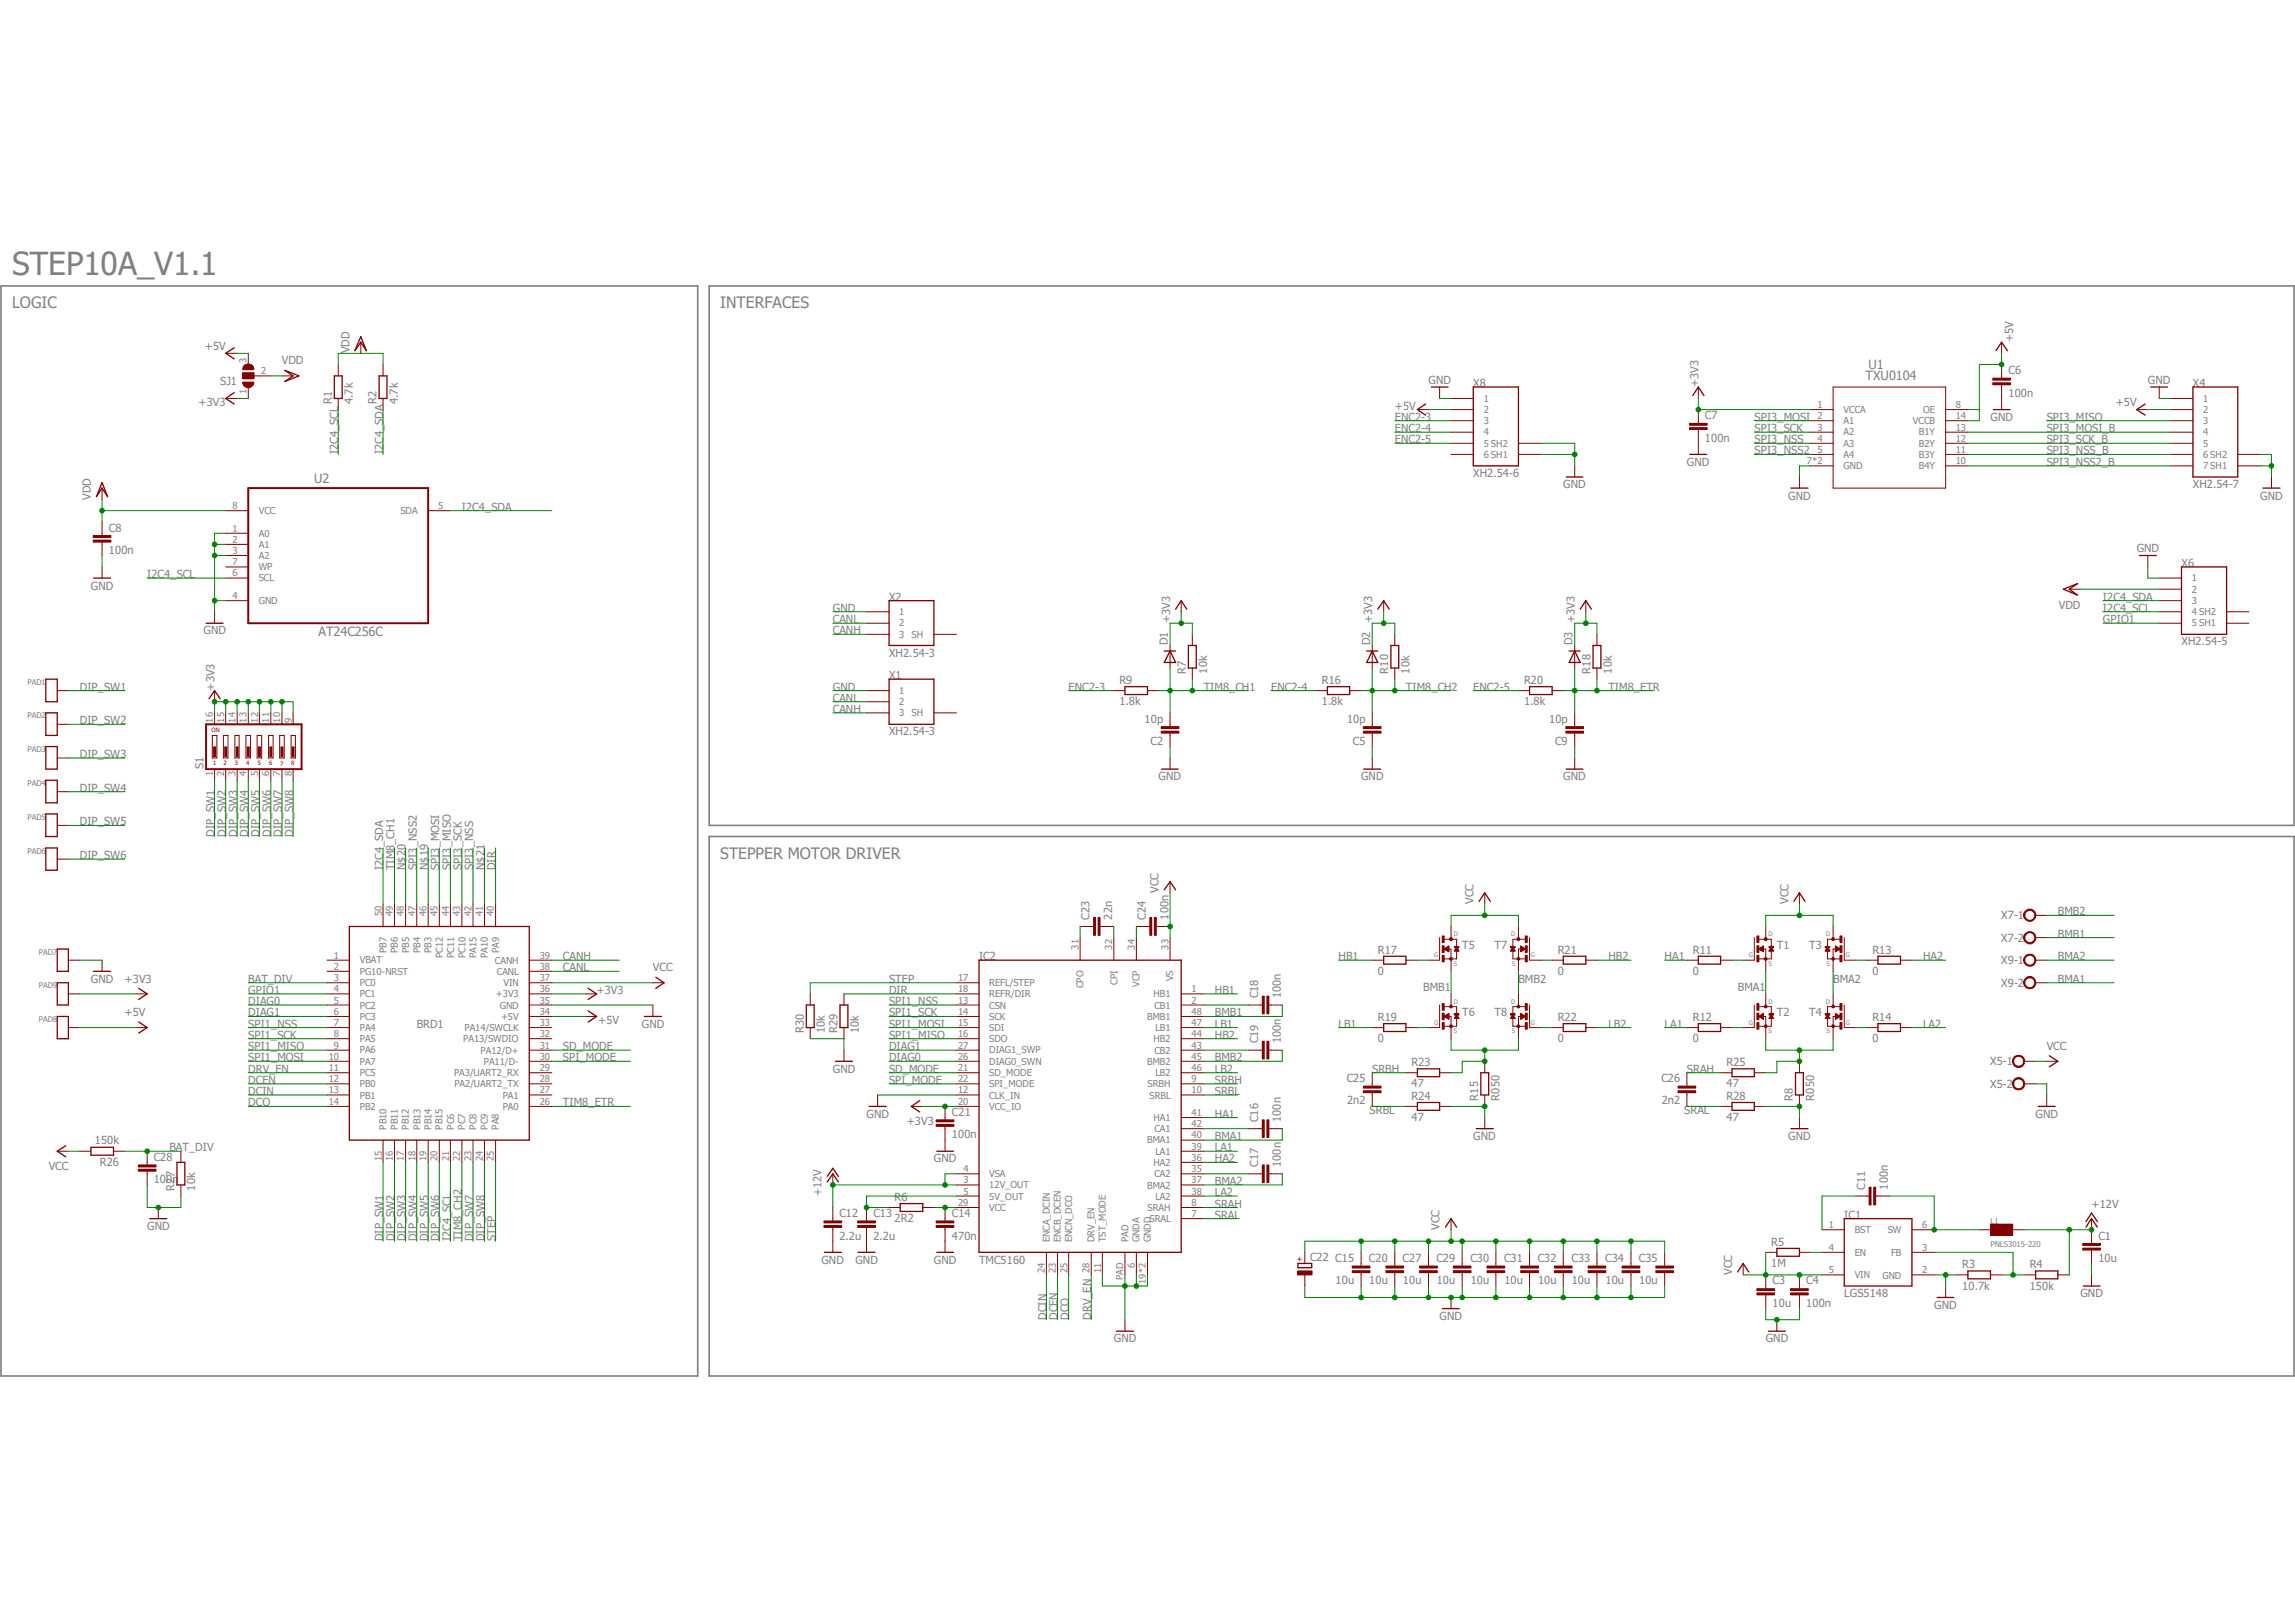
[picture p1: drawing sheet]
<svg xmlns="http://www.w3.org/2000/svg" width="297mm" height="210mm" viewBox="0 0 297 210" stroke-linecap="round" stroke-linejoin="round" font-family="sans-serif">
<defs><g id="words">
<text font-size="4.1" fill="#808080" x="1.6" y="35.6">STEP10A_V1.1</text>
<g font-size="2" fill="#808080">
<text x="1.6" y="39.9">LOGIC</text>
<text x="93.2" y="39.9">INTERFACES</text>
<text x="93.2" y="111.2">STEPPER MOTOR DRIVER</text>
</g>
<g font-size="1.7" fill="#808080">
<text x="241.8" y="47.8">U1</text>
<text x="241.4" y="49.2">TXU0104</text>
<text x="40.6" y="62.5">U2</text>
<text x="41.2" y="82.3">AT24C256C</text>
</g>
<g font-size="1.4" fill="#808080">
<text x="26.5" y="45.3">+5V</text>
<text x="36.5" y="47.2">VDD</text>
<text x="45.2" y="45.7" transform="rotate(-90 45.2 45.7)">VDD</text>
<text x="260.5" y="44.3" transform="rotate(-90 260.5 44.3)">+5V</text>
<text x="25.7" y="52.6">+3V3</text>
<text x="28.5" y="49.9">SJ1</text>
<text x="42.9" y="52.3" transform="rotate(-90 42.9 52.3)">R1</text>
<text x="45.7" y="52.3" transform="rotate(-90 45.7 52.3)">4.7k</text>
<text x="48.7" y="52.3" transform="rotate(-90 48.7 52.3)">R2</text>
<text x="51.5" y="52.3" transform="rotate(-90 51.5 52.3)">4.7k</text>
<text x="180.5" y="53">+5V</text>
<text x="184.9" y="49.7">GND</text>
<text x="190.7" y="50.1">X8</text>
<text x="219.8" y="50.1" transform="rotate(-90 219.8 50.1)">+3V3</text>
<text x="259.9" y="51.3">100n</text>
<text x="259.9" y="48.4">C6</text>
<text x="273.8" y="52.6">+5V</text>
<text x="278" y="49.7">GND</text>
<text x="283.8" y="50.1">X4</text>
<text x="43.8" y="58.8" transform="rotate(-90 43.8 58.8)">I2C4_SCL</text>
<text x="49.6" y="58.8" transform="rotate(-90 49.6 58.8)">I2C4_SDA</text>
<text x="180.5" y="54.4">ENC2-3</text>
<text x="180.5" y="55.9">ENC2-4</text>
<text x="180.5" y="57.4">ENC2-5</text>
<text x="220.6" y="57.1">100n</text>
<text x="220.6" y="54.2">C7</text>
<text x="227.1" y="54.4">SPI3_MOSI</text>
<text x="227.1" y="55.9">SPI3_SCK</text>
<text x="227.1" y="57.4">SPI3_NSS</text>
<text x="227.1" y="58.8">SPI3_NSS2</text>
<text x="257.6" y="54.4">GND</text>
<text x="264.9" y="54.4">SPI3_MISO</text>
<text x="264.9" y="55.9">SPI3_MOSI_B</text>
<text x="264.9" y="57.4">SPI3_SCK_B</text>
<text x="264.9" y="58.8">SPI3_NSS_B</text>
<text x="11.8" y="64.6" transform="rotate(-90 11.8 64.6)">VDD</text>
<text x="190.7" y="61.7">XH2.54-6</text>
<text x="202.3" y="63.2">GND</text>
<text x="218.3" y="60.3">GND</text>
<text x="231.4" y="64.6">GND</text>
<text x="264.9" y="60.3">SPI3_NSS2_B</text>
<text x="283.8" y="63.2">XH2.54-7</text>
<text x="292.5" y="64.6">GND</text>
<text x="14.1" y="71.7">100n</text>
<text x="14.1" y="68.8">C8</text>
<text x="59.8" y="66.1">I2C4_SDA</text>
<text x="276.5" y="71.5">GND</text>
<text x="11.8" y="76.3">GND</text>
<text x="19" y="74.8">I2C4_SCL</text>
<text x="115.1" y="77.7">X2</text>
<text x="272.2" y="77.7">I2C4_SDA</text>
<text x="282.3" y="73.4">X6</text>
<text x="26.3" y="82.1">GND</text>
<text x="107.8" y="79.2">GND</text>
<text x="107.8" y="82.1">CANH</text>
<text x="107.8" y="80.6">CANL</text>
<text x="151.1" y="83.5" transform="rotate(-90 151.1 83.5)">D1</text>
<text x="151.4" y="80.6" transform="rotate(-90 151.4 80.6)">+3V3</text>
<text x="177.3" y="83.5" transform="rotate(-90 177.3 83.5)">D2</text>
<text x="177.6" y="80.6" transform="rotate(-90 177.6 80.6)">+3V3</text>
<text x="203.5" y="83.5" transform="rotate(-90 203.5 83.5)">D3</text>
<text x="203.8" y="80.6" transform="rotate(-90 203.8 80.6)">+3V3</text>
<text x="266.4" y="78.7">VDD</text>
<text x="272.2" y="79.2">I2C4_SCL</text>
<text x="272.2" y="80.6">GPIO1</text>
<text x="282.3" y="83.5">XH2.54-5</text>
<text x="10.3" y="89.4">DIP_SW1</text>
<text x="27.8" y="89.4" transform="rotate(-90 27.8 89.4)">+3V3</text>
<text x="107.8" y="89.4">GND</text>
<text x="115.1" y="85">XH2.54-3</text>
<text x="115.1" y="87.9">X1</text>
<text x="138.3" y="89.4">ENC2-3</text>
<text x="144.9" y="88.5">R9</text>
<text x="153.5" y="87.2" transform="rotate(-90 153.5 87.2)">R7</text>
<text x="155.8" y="89.4">TIM8_CH1</text>
<text x="156.2" y="87.2" transform="rotate(-90 156.2 87.2)">10k</text>
<text x="164.5" y="89.4">ENC2-4</text>
<text x="171.1" y="88.5">R16</text>
<text x="179.7" y="87.2" transform="rotate(-90 179.7 87.2)">R10</text>
<text x="181.9" y="89.4">TIM8_CH2</text>
<text x="182.4" y="87.2" transform="rotate(-90 182.4 87.2)">10k</text>
<text x="190.7" y="89.4">ENC2-5</text>
<text x="197.2" y="88.5">R20</text>
<text x="205.8" y="87.2" transform="rotate(-90 205.8 87.2)">R18</text>
<text x="208.2" y="89.4">TIM8_ETR</text>
<text x="208.6" y="87.2" transform="rotate(-90 208.6 87.2)">10k</text>
<text x="10.3" y="93.7">DIP_SW2</text>
<text x="107.8" y="92.2">CANH</text>
<text x="107.8" y="90.8">CANL</text>
<text x="115.1" y="95.2">XH2.54-3</text>
<text x="144.9" y="91.2">1.8k</text>
<text x="148.1" y="93.5">10p</text>
<text x="171.1" y="91.2">1.8k</text>
<text x="174.3" y="93.5">10p</text>
<text x="197.2" y="91.2">1.8k</text>
<text x="200.5" y="93.5">10p</text>
<text x="10.3" y="98.1">DIP_SW3</text>
<text x="26.3" y="99.5" transform="rotate(-90 26.3 99.5)">S1</text>
<text x="148.9" y="96.4">C2</text>
<text x="149.9" y="101">GND</text>
<text x="175.1" y="96.4">C5</text>
<text x="176.1" y="101">GND</text>
<text x="201.3" y="96.4">C9</text>
<text x="202.3" y="101">GND</text>
<text x="10.3" y="102.4">DIP_SW4</text>
<text x="10.3" y="106.8">DIP_SW5</text>
<text x="10.3" y="111.2">DIP_SW6</text>
<text x="27.8" y="108.2" transform="rotate(-90 27.8 108.2)">DIP_SW1</text>
<text x="29.2" y="108.2" transform="rotate(-90 29.2 108.2)">DIP_SW2</text>
<text x="30.7" y="108.2" transform="rotate(-90 30.7 108.2)">DIP_SW3</text>
<text x="32.1" y="108.2" transform="rotate(-90 32.1 108.2)">DIP_SW4</text>
<text x="33.6" y="108.2" transform="rotate(-90 33.6 108.2)">DIP_SW5</text>
<text x="35.1" y="108.2" transform="rotate(-90 35.1 108.2)">DIP_SW6</text>
<text x="36.5" y="108.2" transform="rotate(-90 36.5 108.2)">DIP_SW7</text>
<text x="37.9" y="108.2" transform="rotate(-90 37.9 108.2)">DIP_SW8</text>
<text x="49.6" y="112.6" transform="rotate(-90 49.6 112.6)">I2C4_SDA</text>
<text x="51.1" y="112.6" transform="rotate(-90 51.1 112.6)">TIM8_CH1</text>
<text x="52.5" y="112.6" transform="rotate(-90 52.5 112.6)">N$20</text>
<text x="53.9" y="112.6" transform="rotate(-90 53.9 112.6)">SPI3_NSS2</text>
<text x="55.4" y="112.6" transform="rotate(-90 55.4 112.6)">N$19</text>
<text x="56.9" y="112.6" transform="rotate(-90 56.9 112.6)">SPI3_MOSI</text>
<text x="58.3" y="112.6" transform="rotate(-90 58.3 112.6)">SPI3_MISO</text>
<text x="59.8" y="112.6" transform="rotate(-90 59.8 112.6)">SPI3_SCK</text>
<text x="61.2" y="112.6" transform="rotate(-90 61.2 112.6)">SPI3_NSS</text>
<text x="62.7" y="112.6" transform="rotate(-90 62.7 112.6)">N$21</text>
<text x="64.1" y="112.6" transform="rotate(-90 64.1 112.6)">DIR</text>
<text x="141" y="119" transform="rotate(-90 141 119)">C23</text>
<text x="143.9" y="119" transform="rotate(-90 143.9 119)">22n</text>
<text x="148.3" y="119" transform="rotate(-90 148.3 119)">C24</text>
<text x="149.9" y="115.5" transform="rotate(-90 149.9 115.5)">VCC</text>
<text x="151.2" y="119" transform="rotate(-90 151.2 119)">100n</text>
<text x="190.7" y="117" transform="rotate(-90 190.7 117)">VCC</text>
<text x="231.4" y="117" transform="rotate(-90 231.4 117)">VCC</text>
<text x="259" y="119">X7-1</text>
<text x="266.3" y="118.4">BMB2</text>
<text x="72.9" y="124.2">CANH</text>
<text x="72.9" y="125.7">CANL</text>
<text x="84.5" y="125.7">VCC</text>
<text x="126.7" y="124.2">IC2</text>
<text x="173.2" y="124.2">HB1</text>
<text x="178.3" y="123.4">R17</text>
<text x="189.2" y="122.8">T5</text>
<text x="193.4" y="122.8">T7</text>
<text x="201.6" y="123.4">R21</text>
<text x="208.2" y="124.2">HB2</text>
<text x="215.4" y="124.2">HA1</text>
<text x="219.1" y="123.4">R11</text>
<text x="230" y="122.8">T1</text>
<text x="234.1" y="122.8">T3</text>
<text x="242.3" y="123.4">R13</text>
<text x="248.9" y="124.2">HA2</text>
<text x="259" y="121.8">X7-2</text>
<text x="259" y="124.8">X9-1</text>
<text x="266.3" y="124.2">BMA2</text>
<text x="266.3" y="121.3">BMB1</text>
<text x="11.8" y="127.2">GND</text>
<text x="16.1" y="127.2">+3V3</text>
<text x="16.1" y="131.5">+5V</text>
<text x="32.1" y="127.2">BAT_DIV</text>
<text x="32.1" y="128.6">GPIO1</text>
<text x="32.1" y="130">DIAG0</text>
<text x="32.1" y="131.5">DIAG1</text>
<text x="77.2" y="128.6">+3V3</text>
<text x="115.1" y="130">SPI1_NSS</text>
<text x="115.1" y="131.5">SPI1_SCK</text>
<text x="115.1" y="127.2">STEP</text>
<text x="115.1" y="128.6">DIR</text>
<text x="157.2" y="131.5">BMB1</text>
<text x="157.2" y="128.6">HB1</text>
<text x="162.8" y="129.2" transform="rotate(-90 162.8 129.2)">C18</text>
<text x="165.7" y="129.2" transform="rotate(-90 165.7 129.2)">100n</text>
<text x="178.3" y="126.2">0</text>
<text x="184.2" y="128.2">BMB1</text>
<text x="189.2" y="131.5">T6</text>
<text x="193.4" y="131.5">T8</text>
<text x="196.5" y="127.2">BMB2</text>
<text x="201.6" y="126.2">0</text>
<text x="219.1" y="126.2">0</text>
<text x="224.9" y="128.2">BMA1</text>
<text x="230" y="131.5">T2</text>
<text x="234.1" y="131.5">T4</text>
<text x="237.2" y="127.2">BMA2</text>
<text x="242.3" y="126.2">0</text>
<text x="259" y="127.7">X9-2</text>
<text x="266.3" y="127.2">BMA1</text>
<text x="32.1" y="133">SPI1_NSS</text>
<text x="32.1" y="134.5">SPI1_SCK</text>
<text x="32.1" y="135.9">SPI1_MISO</text>
<text x="32.1" y="137.3">SPI1_MOSI</text>
<text x="53.9" y="133">BRD1</text>
<text x="72.9" y="135.9">SD_MODE</text>
<text x="72.9" y="137.3">SPI_MODE</text>
<text x="77.4" y="132.5">+5V</text>
<text x="83.1" y="133">GND</text>
<text x="104" y="133.7" transform="rotate(-90 104 133.7)">R30</text>
<text x="106.8" y="133.7" transform="rotate(-90 106.8 133.7)">10k</text>
<text x="108.4" y="133.7" transform="rotate(-90 108.4 133.7)">R29</text>
<text x="111.1" y="133.7" transform="rotate(-90 111.1 133.7)">10k</text>
<text x="115.1" y="134.5">SPI1_MISO</text>
<text x="115.1" y="133">SPI1_MOSI</text>
<text x="115.1" y="137.3">DIAG0</text>
<text x="115.1" y="135.9">DIAG1</text>
<text x="157.2" y="137.3">BMB2</text>
<text x="157.2" y="134.5">HB2</text>
<text x="157.2" y="133">LB1</text>
<text x="162.8" y="135" transform="rotate(-90 162.8 135)">C19</text>
<text x="165.7" y="135" transform="rotate(-90 165.7 135)">100n</text>
<text x="173.2" y="133">LB1</text>
<text x="178.3" y="134.9">0</text>
<text x="178.3" y="132.1">R19</text>
<text x="182.7" y="137.9">R23</text>
<text x="201.6" y="134.9">0</text>
<text x="201.6" y="132.1">R22</text>
<text x="208.2" y="133">LB2</text>
<text x="215.4" y="133">LA1</text>
<text x="219.1" y="134.9">0</text>
<text x="219.1" y="132.1">R12</text>
<text x="223.4" y="137.9">R25</text>
<text x="242.3" y="134.9">0</text>
<text x="242.3" y="132.1">R14</text>
<text x="248.9" y="133">LA2</text>
<text x="257.6" y="137.8">X5-1</text>
<text x="264.9" y="135.9">VCC</text>
<text x="32.1" y="143.2">DCO</text>
<text x="32.1" y="140.3">DCEN</text>
<text x="32.1" y="141.7">DCIN</text>
<text x="32.1" y="138.8">DRV_EN</text>
<text x="72.9" y="143.2">TIM8_ETR</text>
<text x="107.8" y="138.8">GND</text>
<text x="115.1" y="138.8">SD_MODE</text>
<text x="115.1" y="140.3">SPI_MODE</text>
<text x="157.2" y="138.8">LB2</text>
<text x="157.2" y="140.3">SRBH</text>
<text x="157.2" y="141.7">SRBL</text>
<text x="174.3" y="140">C25</text>
<text x="174.3" y="142.9">2n2</text>
<text x="177.6" y="138.8">SRBH</text>
<text x="182.7" y="140.7">47</text>
<text x="182.7" y="142.3">R24</text>
<text x="191.3" y="142.4" transform="rotate(-90 191.3 142.4)">R15</text>
<text x="194.1" y="142.4" transform="rotate(-90 194.1 142.4)">R050</text>
<text x="215" y="140">C26</text>
<text x="215.1" y="142.9">2n2</text>
<text x="218.3" y="138.8">SRAH</text>
<text x="223.4" y="140.7">47</text>
<text x="223.4" y="142.3">R28</text>
<text x="232" y="142.4" transform="rotate(-90 232 142.4)">R8</text>
<text x="234.8" y="142.4" transform="rotate(-90 234.8 142.4)">R050</text>
<text x="257.6" y="140.8">X5-2</text>
<text x="12.3" y="148.1">150k</text>
<text x="21.9" y="149">BAT_DIV</text>
<text x="112.1" y="144.6">GND</text>
<text x="117.3" y="145.6">+3V3</text>
<text x="123.2" y="147.3">100n</text>
<text x="123.2" y="144.4">C21</text>
<text x="157.2" y="147.5">BMA1</text>
<text x="157.2" y="144.6">HA1</text>
<text x="157.2" y="149">LA1</text>
<text x="162.8" y="145.2" transform="rotate(-90 162.8 145.2)">C16</text>
<text x="165.7" y="145.2" transform="rotate(-90 165.7 145.2)">100n</text>
<text x="177.2" y="144.2">SRBL</text>
<text x="182.7" y="145">47</text>
<text x="190.7" y="147.5">GND</text>
<text x="218" y="144.2">SRAL</text>
<text x="223.4" y="145">47</text>
<text x="231.4" y="147.5">GND</text>
<text x="263.4" y="144.6">GND</text>
<text x="6.3" y="151.4">VCC</text>
<text x="12.9" y="150.8">R26</text>
<text x="19.9" y="153.1">100n</text>
<text x="19.9" y="150.2">C28</text>
<text x="22.6" y="154.1" transform="rotate(-90 22.6 154.1)">R27</text>
<text x="25.3" y="154.1" transform="rotate(-90 25.3 154.1)">10k</text>
<text x="106.3" y="154.8" transform="rotate(-90 106.3 154.8)">+12V</text>
<text x="115.8" y="155.4">R6</text>
<text x="120.9" y="150.4">GND</text>
<text x="157.2" y="153.3">BMA2</text>
<text x="157.2" y="154.8">LA2</text>
<text x="157.2" y="150.4">HA2</text>
<text x="162.8" y="151" transform="rotate(-90 162.8 151)">C17</text>
<text x="165.7" y="151" transform="rotate(-90 165.7 151)">100n</text>
<text x="241.4" y="153.9" transform="rotate(-90 241.4 153.9)">C11</text>
<text x="244.3" y="153.9" transform="rotate(-90 244.3 153.9)">100n</text>
<text x="19" y="159.1">GND</text>
<text x="49.6" y="160.6" transform="rotate(-90 49.6 160.6)">DIP_SW1</text>
<text x="51.1" y="160.6" transform="rotate(-90 51.1 160.6)">DIP_SW2</text>
<text x="52.5" y="160.6" transform="rotate(-90 52.5 160.6)">DIP_SW3</text>
<text x="53.9" y="160.6" transform="rotate(-90 53.9 160.6)">DIP_SW4</text>
<text x="55.4" y="160.6" transform="rotate(-90 55.4 160.6)">DIP_SW5</text>
<text x="56.9" y="160.6" transform="rotate(-90 56.9 160.6)">DIP_SW6</text>
<text x="58.3" y="160.6" transform="rotate(-90 58.3 160.6)">I2C4_SCL</text>
<text x="59.8" y="160.6" transform="rotate(-90 59.8 160.6)">TIM8_CH2</text>
<text x="61.2" y="160.6" transform="rotate(-90 61.2 160.6)">DIP_SW7</text>
<text x="62.7" y="160.6" transform="rotate(-90 62.7 160.6)">DIP_SW8</text>
<text x="64.1" y="160.6" transform="rotate(-90 64.1 160.6)">STEP</text>
<text x="108.6" y="160.4">2.2u</text>
<text x="108.6" y="157.5">C12</text>
<text x="113" y="160.4">2.2u</text>
<text x="113" y="157.5">C13</text>
<text x="115.8" y="158.1">2R2</text>
<text x="123.2" y="160.4">470n</text>
<text x="123.2" y="157.5">C14</text>
<text x="157.2" y="156.3">SRAH</text>
<text x="157.2" y="157.7">SRAL</text>
<text x="186.3" y="159.1" transform="rotate(-90 186.3 159.1)">VCC</text>
<text x="229.2" y="161.2">R5</text>
<text x="238.7" y="157.7">IC1</text>
<text x="270.7" y="156.3">+12V</text>
<text x="271.6" y="160.4">C1</text>
<text x="106.3" y="163.5">GND</text>
<text x="110.7" y="163.5">GND</text>
<text x="120.9" y="163.5">GND</text>
<text x="126.7" y="163.5">TMC5160</text>
<text x="169.5" y="163.2">C22 C15</text>
<text x="172.8" y="166.2">10u</text>
<text x="177.2" y="163.3">C20</text>
<text x="177.2" y="166.2">10u</text>
<text x="181.5" y="163.3">C27</text>
<text x="181.6" y="166.2">10u</text>
<text x="185.9" y="163.3">C29</text>
<text x="185.9" y="166.2">10u</text>
<text x="190.3" y="163.3">C30</text>
<text x="190.3" y="166.2">10u</text>
<text x="194.6" y="163.3">C31</text>
<text x="194.7" y="166.2">10u</text>
<text x="199" y="163.3">C32</text>
<text x="199.1" y="166.2">10u</text>
<text x="203.4" y="163.3">C33</text>
<text x="203.4" y="166.2">10u</text>
<text x="207.7" y="163.3">C34</text>
<text x="207.8" y="166.2">10u</text>
<text x="212.1" y="163.3">C35</text>
<text x="212.1" y="166.2">10u</text>
<text x="224.2" y="165" transform="rotate(-90 224.2 165)">VCC</text>
<text x="229.2" y="164">1M</text>
<text x="229.4" y="166.2">C3</text>
<text x="233.8" y="166.2">C4</text>
<text x="238.7" y="167.9">LGS5148</text>
<text x="254" y="166.9">10.7k</text>
<text x="254" y="164.1">R3</text>
<text x="262.7" y="166.9">150k</text>
<text x="262.7" y="164.1">R4</text>
<text x="269.2" y="167.9">GND</text>
<text x="271.6" y="163.3">10u</text>
<text x="135.4" y="170.8" transform="rotate(-90 135.4 170.8)">DCIN</text>
<text x="136.9" y="170.8" transform="rotate(-90 136.9 170.8)">DCEN</text>
<text x="138.3" y="170.8" transform="rotate(-90 138.3 170.8)">DCO</text>
<text x="141.2" y="170.8" transform="rotate(-90 141.2 170.8)">DRV_EN</text>
<text x="144.1" y="173.7">GND</text>
<text x="186.3" y="170.8">GND</text>
<text x="228.5" y="173.7">GND</text>
<text x="229.4" y="169.1">10u</text>
<text x="233.8" y="169.1">100n</text>
<text x="250.3" y="169.3">GND</text>
</g>
<g font-size="1.2" fill="#808080">
<text x="31.9" y="47" transform="rotate(-90 31.9 47)">3</text>
<text x="31.9" y="51" transform="rotate(-90 31.9 51)">1</text>
<text x="33.8" y="48.4">2</text>
<text x="192" y="53.4">2</text>
<text x="192" y="52">1</text>
<text x="235.2" y="52.8">1</text>
<text x="238.6" y="53.4">VCCA</text>
<text x="248.9" y="53.5">OE</text>
<text x="253.1" y="52.8">8</text>
<text x="285.1" y="53.4">2</text>
<text x="285.1" y="52">1</text>
<text x="192" y="54.9">3</text>
<text x="192" y="56.3">4</text>
<text x="192" y="57.8">5 SH2</text>
<text x="192" y="59.3">6 SH1</text>
<text x="235.2" y="54.2">2</text>
<text x="235.2" y="55.7">3</text>
<text x="235.2" y="57.1">4</text>
<text x="235.2" y="58.6">5</text>
<text x="238.6" y="54.9">A1</text>
<text x="238.6" y="56.3">A2</text>
<text x="238.6" y="57.8">A3</text>
<text x="238.6" y="59.3">A4</text>
<text x="247.6" y="54.9">VCCB</text>
<text x="248.3" y="59.3">B3Y</text>
<text x="248.3" y="57.8">B2Y</text>
<text x="248.3" y="56.3">B1Y</text>
<text x="253.1" y="58.6">11</text>
<text x="253.1" y="57.1">12</text>
<text x="253.1" y="55.7">13</text>
<text x="253.1" y="54.2">14</text>
<text x="285.1" y="54.9">3</text>
<text x="285.1" y="56.3">4</text>
<text x="285.1" y="57.8">5</text>
<text x="285.1" y="59.3">6 SH2</text>
<text x="30.1" y="65.9">8</text>
<text x="56.7" y="65.9">5</text>
<text x="233.8" y="60.1">7*2</text>
<text x="238.6" y="60.7">GND</text>
<text x="248.3" y="60.7">B4Y</text>
<text x="253.1" y="60.1">10</text>
<text x="285.1" y="60.7">7 SH1</text>
<text x="30.1" y="68.8">1</text>
<text x="30.1" y="70.2">2</text>
<text x="30.1" y="71.7">3</text>
<text x="33.5" y="66.5">VCC</text>
<text x="33.5" y="69.4">A0</text>
<text x="33.5" y="70.9">A1</text>
<text x="51.8" y="66.5">SDA</text>
<text x="30.1" y="73.2">7</text>
<text x="30.1" y="74.6">6</text>
<text x="30.1" y="77.5">4</text>
<text x="33.5" y="72.3">A2</text>
<text x="33.5" y="73.8">WP</text>
<text x="33.5" y="75.2">SCL</text>
<text x="283.7" y="76.7">2</text>
<text x="283.7" y="75.2">1</text>
<text x="33.5" y="78.1">GND</text>
<text x="116.4" y="81.1">2</text>
<text x="116.4" y="79.6">1</text>
<text x="116.4" y="82.5">3</text>
<text x="118" y="82.5">SH</text>
<text x="283.7" y="78.1">3</text>
<text x="283.7" y="79.6">4 SH2</text>
<text x="283.7" y="81.1">5 SH1</text>
<text x="116.4" y="89.8">1</text>
<text x="27.6" y="93.5" transform="rotate(-90 27.6 93.5)">16</text>
<text x="29" y="93.5" transform="rotate(-90 29 93.5)">15</text>
<text x="30.5" y="93.5" transform="rotate(-90 30.5 93.5)">14</text>
<text x="31.9" y="93.5" transform="rotate(-90 31.9 93.5)">13</text>
<text x="33.4" y="93.5" transform="rotate(-90 33.4 93.5)">12</text>
<text x="34.8" y="93.5" transform="rotate(-90 34.8 93.5)">11</text>
<text x="36.3" y="93.5" transform="rotate(-90 36.3 93.5)">10</text>
<text x="37.8" y="93.5" transform="rotate(-90 37.8 93.5)">9</text>
<text x="116.4" y="91.2">2</text>
<text x="116.4" y="92.7">3</text>
<text x="118" y="92.7">SH</text>
<text x="27.6" y="100.4" transform="rotate(-90 27.6 100.4)">1</text>
<text x="29" y="100.4" transform="rotate(-90 29 100.4)">2</text>
<text x="30.5" y="100.4" transform="rotate(-90 30.5 100.4)">3</text>
<text x="31.9" y="100.4" transform="rotate(-90 31.9 100.4)">4</text>
<text x="33.4" y="100.4" transform="rotate(-90 33.4 100.4)">5</text>
<text x="34.8" y="100.4" transform="rotate(-90 34.8 100.4)">6</text>
<text x="36.3" y="100.4" transform="rotate(-90 36.3 100.4)">7</text>
<text x="37.8" y="100.4" transform="rotate(-90 37.8 100.4)">8</text>
<text x="49.4" y="118.5" transform="rotate(-90 49.4 118.5)">50</text>
<text x="50.8" y="118.5" transform="rotate(-90 50.8 118.5)">49</text>
<text x="52.3" y="118.5" transform="rotate(-90 52.3 118.5)">48</text>
<text x="53.8" y="118.5" transform="rotate(-90 53.8 118.5)">47</text>
<text x="55.2" y="118.5" transform="rotate(-90 55.2 118.5)">46</text>
<text x="56.6" y="118.5" transform="rotate(-90 56.6 118.5)">45</text>
<text x="58.1" y="118.5" transform="rotate(-90 58.1 118.5)">44</text>
<text x="59.6" y="118.5" transform="rotate(-90 59.6 118.5)">43</text>
<text x="61" y="118.5" transform="rotate(-90 61 118.5)">42</text>
<text x="62.5" y="118.5" transform="rotate(-90 62.5 118.5)">41</text>
<text x="63.9" y="118.5" transform="rotate(-90 63.9 118.5)">40</text>
<text x="43.2" y="125.5">2</text>
<text x="43.2" y="124">1</text>
<text x="46.6" y="124.7">VBAT</text>
<text x="50" y="123.3" transform="rotate(-90 50 123.3)">PB7</text>
<text x="51.5" y="123.3" transform="rotate(-90 51.5 123.3)">PB6</text>
<text x="53" y="123.3" transform="rotate(-90 53 123.3)">PB5</text>
<text x="54.4" y="123.3" transform="rotate(-90 54.4 123.3)">PB4</text>
<text x="55.8" y="123.3" transform="rotate(-90 55.8 123.3)">PB3</text>
<text x="57.3" y="124" transform="rotate(-90 57.3 124)">PC12</text>
<text x="58.8" y="124" transform="rotate(-90 58.8 124)">PC11</text>
<text x="60.2" y="124" transform="rotate(-90 60.2 124)">PC10</text>
<text x="61.7" y="124" transform="rotate(-90 61.7 124)">PA15</text>
<text x="63.1" y="124" transform="rotate(-90 63.1 124)">PA10</text>
<text x="64.1" y="124.7">CANH</text>
<text x="64.6" y="123.3" transform="rotate(-90 64.6 123.3)">PA9</text>
<text x="69.8" y="124">39</text>
<text x="69.8" y="125.5">38</text>
<text x="139.6" y="122.9" transform="rotate(-90 139.6 122.9)">31</text>
<text x="143.9" y="122.9" transform="rotate(-90 143.9 122.9)">32</text>
<text x="146.9" y="122.9" transform="rotate(-90 146.9 122.9)">34</text>
<text x="151.2" y="122.9" transform="rotate(-90 151.2 122.9)">33</text>
<text x="43.2" y="131.3">6</text>
<text x="43.2" y="129.9">5</text>
<text x="43.2" y="128.4">4</text>
<text x="43.2" y="127">3</text>
<text x="46.6" y="132">PC3</text>
<text x="46.6" y="130.5">PC2</text>
<text x="46.6" y="129">PC1</text>
<text x="46.6" y="126.2">PG10-NRST</text>
<text x="46.6" y="127.6">PC0</text>
<text x="64.2" y="129.1">+3V3</text>
<text x="64.3" y="126.2">CANL</text>
<text x="64.7" y="130.5">GND</text>
<text x="64.9" y="132">+5V</text>
<text x="65.2" y="127.6">VIN</text>
<text x="69.8" y="127">37</text>
<text x="69.8" y="129.9">35</text>
<text x="69.8" y="131.3">34</text>
<text x="69.8" y="128.4">36</text>
<text x="124" y="129.9">13</text>
<text x="124" y="131.3">14</text>
<text x="124" y="127">17</text>
<text x="124" y="128.4">18</text>
<text x="128" y="130.5">CSN</text>
<text x="128" y="132">SCK</text>
<text x="128" y="127.6">REFL/STEP</text>
<text x="128" y="129">REFR/DIR</text>
<text x="140.2" y="127.9" transform="rotate(-90 140.2 127.9)">CPO</text>
<text x="144.6" y="127.5" transform="rotate(-90 144.6 127.5)">CPI</text>
<text x="147.5" y="127.7" transform="rotate(-90 147.5 127.7)">VCP</text>
<text x="148.5" y="132">BMB1</text>
<text x="149.3" y="129.1">HB1</text>
<text x="149.4" y="130.5">CB1</text>
<text x="151.8" y="127" transform="rotate(-90 151.8 127)">VS</text>
<text x="154.2" y="129.9">2</text>
<text x="154.2" y="128.4">1</text>
<text x="154.2" y="131.3">48</text>
<text x="42.5" y="137.1">10</text>
<text x="43.2" y="132.8">7</text>
<text x="43.2" y="134.2">8</text>
<text x="43.2" y="135.7">9</text>
<text x="46.6" y="133.4">PA4</text>
<text x="46.6" y="134.9">PA5</text>
<text x="46.6" y="136.3">PA6</text>
<text x="46.6" y="137.8">PA7</text>
<text x="59.9" y="134.9">PA13/SWDIO</text>
<text x="60.1" y="133.4">PA14/SWCLK</text>
<text x="62.2" y="136.4">PA12/D+</text>
<text x="62.6" y="137.8">PA11/D-</text>
<text x="69.8" y="137.1">30</text>
<text x="69.8" y="135.7">31</text>
<text x="69.8" y="134.2">32</text>
<text x="69.8" y="132.8">33</text>
<text x="124" y="137.1">26</text>
<text x="124" y="135.7">27</text>
<text x="124" y="132.8">15</text>
<text x="124" y="134.2">16</text>
<text x="128" y="137.8">DIAG0_SWN</text>
<text x="128" y="136.3">DIAG1_SWP</text>
<text x="128" y="133.4">SDI</text>
<text x="128" y="134.9">SDO</text>
<text x="148.5" y="137.8">BMB2</text>
<text x="149.3" y="134.9">HB2</text>
<text x="149.4" y="136.4">CB2</text>
<text x="149.5" y="133.4">LB1</text>
<text x="154.2" y="135.7">43</text>
<text x="154.2" y="134.2">44</text>
<text x="154.2" y="137.1">45</text>
<text x="154.2" y="132.8">47</text>
<text x="42.5" y="143">14</text>
<text x="42.5" y="141.5">13</text>
<text x="42.5" y="140">12</text>
<text x="42.5" y="138.6">11</text>
<text x="46.6" y="143.6">PB2</text>
<text x="46.6" y="142.2">PB1</text>
<text x="46.6" y="140.7">PB0</text>
<text x="46.6" y="139.2">PC5</text>
<text x="58.8" y="139.2">PA3/UART2_RX</text>
<text x="58.8" y="140.7">PA2/UART2_TX</text>
<text x="65.1" y="143.6">PA0</text>
<text x="65.1" y="142.2">PA1</text>
<text x="69.8" y="143">26</text>
<text x="69.8" y="141.5">27</text>
<text x="69.8" y="140">28</text>
<text x="69.8" y="138.6">29</text>
<text x="124" y="140">22</text>
<text x="124" y="138.6">21</text>
<text x="124" y="143">20</text>
<text x="124" y="141.5">12</text>
<text x="128" y="140.7">SPI_MODE</text>
<text x="128" y="139.2">SD_MODE</text>
<text x="128" y="143.6">VCC_IO</text>
<text x="128" y="142.2">CLK_IN</text>
<text x="148.5" y="140.7">SRBH</text>
<text x="148.8" y="142.2">SRBL</text>
<text x="149.5" y="139.2">LB2</text>
<text x="154.2" y="138.6">46</text>
<text x="154.2" y="140">9</text>
<text x="154.2" y="141.5">10</text>
<text x="50" y="146.2" transform="rotate(-90 50 146.2)">PB10</text>
<text x="51.5" y="146.2" transform="rotate(-90 51.5 146.2)">PB11</text>
<text x="52.9" y="146.2" transform="rotate(-90 52.9 146.2)">PB12</text>
<text x="54.4" y="146.2" transform="rotate(-90 54.4 146.2)">PB13</text>
<text x="55.8" y="146.2" transform="rotate(-90 55.8 146.2)">PB14</text>
<text x="57.3" y="146.2" transform="rotate(-90 57.3 146.2)">PB15</text>
<text x="58.8" y="146.2" transform="rotate(-90 58.8 146.2)">PC6</text>
<text x="60.2" y="146.2" transform="rotate(-90 60.2 146.2)">PC7</text>
<text x="61.7" y="146.2" transform="rotate(-90 61.7 146.2)">PC8</text>
<text x="63.1" y="146.2" transform="rotate(-90 63.1 146.2)">PC9</text>
<text x="64.6" y="146.2" transform="rotate(-90 64.6 146.2)">PA8</text>
<text x="148.5" y="148">BMA1</text>
<text x="149.3" y="145.1">HA1</text>
<text x="149.4" y="146.5">CA1</text>
<text x="149.5" y="149.4">LA1</text>
<text x="154.2" y="145.9">42</text>
<text x="154.2" y="144.4">41</text>
<text x="154.2" y="147.3">40</text>
<text x="154.2" y="148.8">39</text>
<text x="49.4" y="150.2" transform="rotate(-90 49.4 150.2)">15</text>
<text x="50.8" y="150.2" transform="rotate(-90 50.8 150.2)">16</text>
<text x="52.3" y="150.2" transform="rotate(-90 52.3 150.2)">17</text>
<text x="53.8" y="150.2" transform="rotate(-90 53.8 150.2)">18</text>
<text x="55.2" y="150.2" transform="rotate(-90 55.2 150.2)">19</text>
<text x="56.6" y="150.2" transform="rotate(-90 56.6 150.2)">20</text>
<text x="58.1" y="150.2" transform="rotate(-90 58.1 150.2)">21</text>
<text x="59.6" y="150.2" transform="rotate(-90 59.6 150.2)">22</text>
<text x="61" y="150.2" transform="rotate(-90 61 150.2)">23</text>
<text x="62.5" y="150.2" transform="rotate(-90 62.5 150.2)">24</text>
<text x="63.9" y="150.2" transform="rotate(-90 63.9 150.2)">25</text>
<text x="124.7" y="154.6">5</text>
<text x="124.7" y="153.1">3</text>
<text x="124.7" y="151.7">4</text>
<text x="128" y="155.2">5V_OUT</text>
<text x="128" y="153.8">12V_OUT</text>
<text x="128" y="152.3">VSA</text>
<text x="148.5" y="153.8">BMA2</text>
<text x="149.3" y="150.9">HA2</text>
<text x="149.4" y="152.3">CA2</text>
<text x="149.5" y="155.2">LA2</text>
<text x="154.2" y="151.7">35</text>
<text x="154.2" y="150.2">36</text>
<text x="154.2" y="153.1">37</text>
<text x="154.2" y="154.6">38</text>
<text x="124" y="156">29</text>
<text x="128" y="156.7">VCC</text>
<text x="135.8" y="160.7" transform="rotate(-90 135.8 160.7)">ENCA_DCIN</text>
<text x="137.3" y="160.7" transform="rotate(-90 137.3 160.7)">ENCB_DCEN</text>
<text x="138.8" y="160.7" transform="rotate(-90 138.8 160.7)">ENCN_DCO</text>
<text x="141.6" y="160.7" transform="rotate(-90 141.6 160.7)">DRV_EN</text>
<text x="143.1" y="160.7" transform="rotate(-90 143.1 160.7)">TST_MODE</text>
<text x="146" y="160.7" transform="rotate(-90 146 160.7)">PAD</text>
<text x="147.5" y="160.7" transform="rotate(-90 147.5 160.7)">GNDA</text>
<text x="148.5" y="156.7">SRAH</text>
<text x="148.8" y="158.2">SRAL</text>
<text x="148.9" y="160.7" transform="rotate(-90 148.9 160.7)">GNDD</text>
<text x="154.2" y="156">8</text>
<text x="154.2" y="157.5">7</text>
<text x="236.7" y="159">1</text>
<text x="236.7" y="161.8">4</text>
<text x="240" y="159.6">BST</text>
<text x="244.3" y="159.6">SW</text>
<text x="248.8" y="161.8">3</text>
<text x="248.8" y="159">6</text>
<text x="135.2" y="164.8" transform="rotate(-90 135.2 164.8)">24</text>
<text x="136.7" y="164.8" transform="rotate(-90 136.7 164.8)">23</text>
<text x="138.1" y="164.8" transform="rotate(-90 138.1 164.8)">25</text>
<text x="141" y="164.8" transform="rotate(-90 141 164.8)">28</text>
<text x="142.5" y="164.8" transform="rotate(-90 142.5 164.8)">11</text>
<text x="145.4" y="165.6" transform="rotate(-90 145.4 165.6)">PAD</text>
<text x="146.9" y="164.1" transform="rotate(-90 146.9 164.1)">6</text>
<text x="148.3" y="166.1" transform="rotate(-90 148.3 166.1)">19*2</text>
<text x="236.7" y="164.8">5</text>
<text x="240" y="162.5">EN</text>
<text x="240" y="165.4">VIN</text>
<text x="243.6" y="165.4">GND</text>
<text x="244.7" y="162.5">FB</text>
<text x="248.8" y="164.8">2</text>
</g>
<g font-size="1" fill="#808080">
<text x="3.6" y="88.6">PAD1</text>
<text x="3.6" y="93">PAD2</text>
<text x="3.6" y="101.7">PAD4</text>
<text x="3.6" y="97.3">PAD3</text>
<text x="3.6" y="106.1">PAD5</text>
<text x="3.6" y="110.4">PAD6</text>
<text x="5" y="123.5">PAD7</text>
<text x="5" y="127.9">PAD9</text>
<text x="5" y="132.2">PAD8</text>
<text x="257.6" y="161.3">PNLS3015-220</text>
<text x="257.6" y="158.4">L1</text>
</g>
<text font-size="1" fill="#800000" x="168.5" y="163.3" transform="rotate(-90 168.5 163.3)">+</text>
<g font-size=".8" fill="#800000">
<text x="27.4" y="94.8">ON</text>
<text x="27.6" y="99">1</text>
<text x="28.9" y="99">2</text>
<text x="30.4" y="99">3</text>
<text x="31.8" y="99">4</text>
<text x="33.4" y="99">5</text>
<text x="34.8" y="99">6</text>
<text x="36.3" y="99.1">7</text>
<text x="37.7" y="99">8</text>
</g>
<g font-size=".8" fill="#808080">
<text x="185.6" y="123.9">G</text>
<text x="188.1" y="121.2">D</text>
<text x="188.1" y="125">S</text>
<text x="195.6" y="121.2">D</text>
<text x="195.7" y="125">S</text>
<text x="198.1" y="123.9">G</text>
<text x="226.3" y="123.9">G</text>
<text x="228.9" y="121.2">D</text>
<text x="228.9" y="125">S</text>
<text x="236.3" y="121.2">D</text>
<text x="236.4" y="125">S</text>
<text x="238.9" y="123.9">G</text>
<text x="188.1" y="129.9">D</text>
<text x="195.6" y="129.9">D</text>
<text x="228.9" y="129.9">D</text>
<text x="236.3" y="129.9">D</text>
<text x="185.6" y="132.6">G</text>
<text x="188.1" y="133.7">S</text>
<text x="195.7" y="133.7">S</text>
<text x="198.1" y="132.6">G</text>
<text x="226.3" y="132.6">G</text>
<text x="228.9" y="133.7">S</text>
<text x="236.4" y="133.7">S</text>
<text x="238.9" y="132.6">G</text>
</g>
</g></defs>
<path d="M.1 37h90.2v141.1h-90.2zM91.8 37h205.1v69.8h-205.1zM91.8 108.2h205.1v69.9h-205.1z" fill="none" stroke="#808080" stroke-width=".21"/>
<g fill="none" stroke="#800000" stroke-width=".13">
<path d="M183.4 53h1.5M186.3 50.1v1.5M187.8 54.4h2.9M187.8 53h2.9M187.8 51.6h2.9M187.8 55.9h2.9M187.8 57.4h2.9M187.8 58.8h2.9M196.5 57.4h2.9M196.5 58.8h2.9M276.5 53h1.5M279.4 50.1v1.5"/>
<path d="M280.9 54.4h2.9M280.9 53h2.9M280.9 51.6h2.9M280.9 55.9h2.9M280.9 57.4h2.9M280.9 58.8h2.9M289.6 58.8h2.9M112.1 79.2h3M152.9 77.7v1.5M179.1 77.7v1.5M203.8 60.3v1.4M205.2 77.7v1.5"/>
<path d="M280.9 60.3h2.9M289.6 60.3h2.9M294 61.7v1.5M27.5 95.2h.6v2.9h-.6zM28.9 95.2h.6v2.9h-.6zM30.4 95.2h.5v2.9h-.5zM31.8 95.2h.6v2.9h-.6zM33.3 95.2h.6v2.9h-.6zM34.8 95.2h.5v2.9h-.5zM36.2 95.2h.6v2.9h-.6zM37.7 95.2h.5v2.9h-.5zM112.1 80.6h3"/>
<path d="M112.1 82.1h3M112.1 89.4h3M112.1 90.8h3M112.1 92.2h3M120.9 82.1h2.9M120.9 92.2h2.9M144.1 89.4h1.5M148.5 89.4h1.4M150.3 94h2.3v.3h-2.3zM150.3 94.6h2.3v.3h-2.3zM151.4 83.5v2.9M151.4 92.2v1.8"/>
<path d="M151.4 94.9v1.7M151.4 98.1v1.4M154.3 82.1v1.4M154.3 86.4v1.5M170.3 89.4h1.5M174.7 89.4h1.4M176.4 94h2.3v.3h-2.3zM176.4 94.6h2.3v.3h-2.3zM177.6 83.5v2.9M177.6 92.2v1.8M177.6 94.9v1.7M177.6 98.1v1.4"/>
<path d="M180.5 82.1v1.4M180.5 86.4v1.5M196.5 89.4h1.5M200.9 89.4h1.4M202.6 94h2.3v.3h-2.3zM202.6 94.6h2.3v.3h-2.3zM203.8 83.5v2.9M203.8 92.2v1.8M203.8 94.9v1.7M203.8 98.1v1.4M206.7 82.1v1.4M206.7 86.4v1.5"/>
<path d="M10.3 149h1.5M14.7 149h1.4M17.9 151.3h2.3v.3h-2.3zM17.9 150.7h2.3v.3h-2.3zM19 149v1.7M19 151.6v1.7M23.4 149v1.4M23.4 153.3v1.5"/>
</g>
<path d="M26.7 93.7h12.3v5.8h-12.3zM150.3 94.1h2.3M150.3 94.7h2.3M176.4 94.1h2.3M176.4 94.7h2.3M202.6 94.1h2.3M202.6 94.7h2.3M17.9 151.4h2.3M17.9 150.9h2.3" fill="none" stroke="#800000" stroke-width=".25"/>
<g fill="none" stroke="#800000" stroke-width=".17">
<path d="M184.5 52.3l-1.1 .7 1.1 .7M185.3 50.1h2.1M190.7 50.1h5.8v10.2h-5.8zM277.6 52.3l-1.1 .7 1.1 .7M278.3 50.1h2.2M283.8 50.1h5.8v11.6h-5.8zM115.1 77.7h5.8v5.8h-5.8zM152.1 78.8l.8-1.1 .7 1.1M178.3 78.8l.8-1.1 .7 1.1M202.7 61.7h2.2M204.5 78.8l.7-1.1 .8 1.1M292.9 63.2h2.2"/>
<path d="M115.1 87.9h5.8v5.8h-5.8zM145.6 88.9h2.9v1h-2.9zM150.3 99.5h2.2M150.7 84.2h1.4M151.4 84.2l.7 1.5h-1.4zM153.8 83.5h1v2.9h-1zM171.8 88.9h2.9v1h-2.9zM176.5 99.5h2.2M176.9 84.2h1.4M177.6 84.2l.7 1.5h-1.4zM180 83.5h1v2.9h-1zM198 88.9h2.9v1h-2.9z"/>
<path d="M202.7 99.5h2.2M203.1 84.2h1.4M203.8 84.2l.7 1.5h-1.4zM206.2 83.5h1v2.9h-1zM11.8 148.5h2.9v1h-2.9zM22.9 150.4h1v2.9h-1z"/>
</g>
<path d="M27.6 96.6h.3v1.3h-.3z" fill-rule="evenodd" fill="#800000"/>
<path d="M27.6 96.6h.3v1.3h-.3z" fill="none" stroke="#800000" stroke-width=".13"/>
<path d="M29.1 96.6h.2v1.3h-.2z" fill-rule="evenodd" fill="#800000"/>
<path d="M29.1 96.6h.2v1.3h-.2z" fill="none" stroke="#800000" stroke-width=".13"/>
<path d="M30.6 96.6h.2v1.3h-.2z" fill-rule="evenodd" fill="#800000"/>
<path d="M30.6 96.6h.2v1.3h-.2z" fill="none" stroke="#800000" stroke-width=".13"/>
<path d="M32 96.6h.3v1.3h-.3z" fill-rule="evenodd" fill="#800000"/>
<path d="M32 96.6h.3v1.3h-.3z" fill="none" stroke="#800000" stroke-width=".13"/>
<path d="M33.4 96.6h.3v1.3h-.3z" fill-rule="evenodd" fill="#800000"/>
<path d="M33.4 96.6h.3v1.3h-.3z" fill="none" stroke="#800000" stroke-width=".13"/>
<path d="M34.9 96.6h.3v1.3h-.3z" fill-rule="evenodd" fill="#800000"/>
<path d="M34.9 96.6h.3v1.3h-.3z" fill="none" stroke="#800000" stroke-width=".13"/>
<path d="M36.4 96.6h.2v1.3h-.2z" fill-rule="evenodd" fill="#800000"/>
<path d="M36.4 96.6h.2v1.3h-.2z" fill="none" stroke="#800000" stroke-width=".13"/>
<path d="M37.8 96.6h.3v1.3h-.3z" fill-rule="evenodd" fill="#800000"/>
<g fill="none" stroke="#800000" stroke-width=".13">
<path d="M29.2 45.7h1.5M43.8 47.2v1.4M43.8 51.6v1.4M49.6 47.2v1.4M49.6 51.6v1.4M218.7 55.3h2.2v.3h-2.2zM218.7 54.8h2.2v.2h-2.2zM219.8 50.1v1.5M219.8 53v1.7M219.8 55.6v3.2M234.3 53h2.9M234.3 54.4h2.9"/>
<path d="M234.3 55.9h2.9M234.3 57.4h2.9M234.3 58.8h2.9M237.2 50.1h14.6v13.1h-14.6zM251.8 53h2.9M251.8 54.4h2.9M251.8 55.9h2.9M251.8 57.4h2.9M251.8 58.8h2.9M257.9 49.5h2.3v.3h-2.3zM257.9 48.9h2.3v.3h-2.3zM259 44.3v1.4"/>
<path d="M259 47.2v1.7M259 49.8v3.2M12.1 69.9h2.3v.2h-2.3zM12.1 69.3h2.3v.3h-2.3zM13.2 67.5v1.8M13.2 70.1v1.8M13.2 73.4v1.4M27.8 79.2v1.4M29.2 66.1h2.9M29.2 69h2.9M29.2 70.4h2.9M29.2 71.9h2.9"/>
<path d="M29.2 73.4h2.9M29.2 74.8h2.9M29.2 77.7h2.9M55.4 66.1h2.9M232.9 61.7v1.5M234.3 60.3h2.9M251.8 60.3h2.9M278 71.9v1.5M279.4 74.8h2.9M279.4 77.7h2.9M279.4 76.2h2.9M279.4 79.2h2.9"/>
<path d="M288.2 79.2h2.8M27.8 89.4v1.4M27.8 92.2v1.5M27.8 99.5v1.5M29.2 92.2v1.5M29.2 99.5v1.5M30.7 92.2v1.5M30.7 99.5v1.5M32.1 92.2v1.5M32.1 99.5v1.5M33.6 92.2v1.5M33.6 99.5v1.5"/>
<path d="M35.1 92.2v1.5M35.1 99.5v1.5M36.5 92.2v1.5M36.5 99.5v1.5M37.8 96.6h.3v1.3h-.3zM37.9 92.2v1.5M37.9 99.5v1.5M279.4 80.6h2.9M288.2 80.6h2.8M49.6 117v2.9M51.1 117v2.9M52.5 117v2.9"/>
<path d="M53.9 117v2.9M55.4 117v2.9M56.9 117v2.9M58.3 117v2.9M59.8 117v2.9M61.2 117v2.9M62.7 117v2.9M64.1 117v2.9M42.3 131.5h2.9M42.3 130h2.9M42.3 128.6h2.9M42.3 125.7h2.9"/>
<path d="M42.3 138.8h2.9M42.3 133h2.9M42.3 134.4h2.9M42.3 135.9h2.9M42.3 124.2h2.9M42.3 137.3h2.9M42.3 127.2h2.9M68.5 131.5h2.9M68.5 130h2.9M68.5 128.6h2.9M68.5 125.7h2.9M68.5 138.8h2.9"/>
<path d="M68.5 133h2.9M68.5 134.4h2.9M68.5 135.9h2.9M68.5 124.2h2.9M68.5 137.3h2.9M68.5 127.2h2.9M75.8 131.5h1.4M75.8 128.6h1.4M84.5 130v1.5M123.8 131.5h2.9M123.8 130h2.9M123.8 128.6h2.9"/>
<path d="M123.8 138.8h2.9M123.8 133h2.9M123.8 134.4h2.9M123.8 135.9h2.9M123.8 137.3h2.9M123.8 127.2h2.9M139.8 121.3v2.9M144.1 121.3v2.9M147.1 121.3v2.9M151.4 121.3v2.9M152.9 131.5h2.9M152.9 130h2.9"/>
<path d="M152.9 128.6h2.9M152.9 138.8h2.9M152.9 133h2.9M152.9 134.4h2.9M152.9 135.9h2.9M152.9 137.3h2.9M227 121.3v2.9M227.6 121.5h1.6v2.6h-1.6M228.2 122.8h.3v1.4M228.5 121.3v.2M42.3 143.2h2.9M42.3 141.7h2.9"/>
<path d="M42.3 140.3h2.9M49.6 147.5v2.9M51.1 147.5v2.9M52.5 147.5v2.9M53.9 147.5v2.9M55.4 147.5v2.9M56.9 147.5v2.9M58.3 147.5v2.9M59.8 147.5v2.9M61.2 147.5v2.9M62.7 147.5v2.9M64.1 147.5v2.9"/>
<path d="M68.5 143.2h2.9M68.5 141.7h2.9M68.5 140.3h2.9M106.6 158.6h2.3v.2h-2.3zM106.6 158h2.3v.2h-2.3zM107.8 151.9v1.4M107.8 156.3v1.7M107.8 158.9v3.2M111 158.6h2.3v.2h-2.3zM111 158h2.3v.2h-2.3zM112.1 156.3v1.7M112.1 158.9v3.2"/>
<path d="M115.1 156.3h1.4M119.4 156.3h1.5M121.2 158.6h2.2v.2h-2.2zM121.2 158h2.2v.2h-2.2zM122.3 156.3v1.7M122.3 158.9v3.2M123.8 143.2h2.9M123.8 141.7h2.9M123.8 140.3h2.9M123.8 151.9h2.9M123.8 153.3h2.9M123.8 154.8h2.9"/>
<path d="M123.8 156.3h2.9M152.9 141.7h2.9M152.9 140.3h2.9M152.9 151.9h2.9M152.9 150.4h2.9M152.9 146h2.9M152.9 144.6h2.9M152.9 147.5h2.9M152.9 153.3h2.9M152.9 149h2.9M152.9 154.8h2.9M152.9 156.3h2.9"/>
<path d="M152.9 157.7h2.9M235.8 159.1h2.9M240.2 154.8h1.7M241.9 153.6h.2v2.3h-.2zM242.5 153.6h.2v2.3h-.2zM242.8 154.8h1.7M247.4 159.1h2.9M270.7 157.7v3.2M135.4 162.1v2.9M136.9 162.1v2.9M138.3 162.1v2.9M141.2 162.1v2.9"/>
<path d="M142.7 162.1v2.9M145.6 162.1v2.9M147.1 162.1v2.9M148.5 162.1v2.9M227.4 167.3h2.3v.3h-2.3zM227.4 166.8h2.3v.2h-2.3zM228.5 162.1h1.5M228.5 165v1.7M228.5 167.6v1.7M230 170.8v1.5M231.7 167.3h2.3v.3h-2.3zM231.7 166.8h2.3v.2h-2.3z"/>
<path d="M232.9 165v1.7M232.9 167.6v1.7M232.9 162.1h1.4M235.8 165h2.9M235.8 162.1h2.9M247.4 165h2.9M247.4 162.1h2.9M251.8 166.4v1.5M253.2 165h1.5M257.6 165h1.4M262 165h1.4M266.3 165h1.5"/>
<path d="M269.5 161.5h2.3v.3h-2.3zM269.5 160.9h2.3v.3h-2.3zM270.7 161.8v1.7M270.7 165v1.4"/>
</g>
<g fill="none" stroke="#800000" stroke-width=".17">
<path d="M30.3 45l-1.1 .7 1.1 .7M43.3 48.6h1v3h-1zM49.1 48.6h1v3h-1zM218.7 58.8h2.2M219.1 51.2l.7-1.1 .7 1.1M258 53h2.1M258.3 45.4l.7-1.1 .8 1.1M12.1 74.8h2.2M231.8 63.2h2.2M276.9 71.9h2.2M282.3 73.4h5.9v8.7h-5.9zM26.7 80.6h2.2"/>
<path d="M27.1 90.4l.7-1 .7 1M45.2 119.9h23.3v27.6h-23.3zM76.1 130.8l1.1 .7-1.1 .7M76.1 127.9l1.1 .7-1.1 .7M83.4 131.5h2.2M126.7 124.2h26.2v37.9h-26.2zM107.1 153l.7-1.1 .7 1.1M107.1 152.2l.7-1 .7 1M116.5 155.7h2.9v1.1h-2.9zM238.7 157.7h8.7v8.7h-8.7zM270 158.8l.7-1.1 .7 1.1M270 158.1l.7-1.1 .7 1.1"/>
<path d="M106.7 162.1h2.2M111 162.1h2.2M121.2 162.1h2.2M228.9 172.3h2.2M230 161.5h2.9v1.1h-2.9zM250.7 167.9h2.2M254.7 164.5h2.9v1h-2.9zM263.4 164.5h2.9v1h-2.9zM269.6 166.4h2.2"/>
</g>
<g fill="none" stroke="#800000" stroke-width=".25">
<path d="M218.7 55.5h2.2M218.7 54.9h2.2M257.9 49.7h2.3M257.9 49.1h2.3M12.1 70h2.3M12.1 69.4h2.3M32.1 63.2h23.3v17.4h-23.3zM106.6 158.7h2.3M106.6 158.1h2.3M111 158.7h2.3M111 158.1h2.3M121.2 158.7h2.2"/>
<path d="M121.2 158.1h2.2M242 153.6v2.3M242.6 153.6v2.3M227.4 167.4h2.3M227.4 166.9h2.3M231.7 167.4h2.3M231.7 166.9h2.3M269.5 161.6h2.3M269.5 161h2.3"/>
</g>
<circle cx="228.5" cy="124.1" r=".2" fill="#800000"/>
<circle cx="228.5" cy="124.1" r=".2" fill="none" stroke="#800000" stroke-width=".13"/>
<path d="M228.4 121.4h.2v.3h-.2l-.1-.2z" fill-rule="evenodd" fill="#800000"/>
<path d="M228.4 121.4h.2v.3h-.2l-.1-.2z" fill="none" stroke="#800000" stroke-width=".13"/>
<path d="M227.4 121.1h.2v.9h-.2z" fill-rule="evenodd" fill="#800000"/>
<path d="M227.4 121.1h.2v.9h-.2z" fill="none" stroke="#800000" stroke-width=".13"/>
<path d="M227.4 122.4h.2v.8h-.2z" fill-rule="evenodd" fill="#800000"/>
<path d="M227.4 122.4h.2v.8h-.2z" fill="none" stroke="#800000" stroke-width=".13"/>
<path d="M227.4 123.6h.2v.9h-.2z" fill-rule="evenodd" fill="#800000"/>
<path d="M227.4 123.6h.2v.9h-.2z" fill="none" stroke="#800000" stroke-width=".13"/>
<path d="M228.9 122.5h.6v.1h-.6z" fill-rule="evenodd" fill="#800000"/>
<g fill="none" stroke="#800000" stroke-width=".13">
<path d="M228.5 119.9v1.4M225.6 124.2h1.4M227 130v3M227.6 130.3h1.6v2.5h-1.6M227.6 122.8l.6 .3M227.6 122.8h.6M227.7 122.8h.5M227.7 122.9h.5M227.8 122.9h.4M227.8 122.7h.4M227.9 122.9h.3M227.9 122.6h.3"/>
<path d="M227.9 123h.3M228 123h.2M228 122.6h.2M228 123.1h.2M228 122.5h.2M228.1 123.1h.1M228.1 122.5h.1M228.2 123.1h.1M228.2 131.5h.3v1.5M228.2 122.4l-.6 .4M228.2 122.4v.7M228.2 122.4h.1"/>
<path d="M228.5 124.2v1.5M228.5 130v.3M228.9 122.5h.6v.1h-.6zM229 123h.5M229 122.9h.4M229.1 122.9h.3M229.1 122.8h.3M229.2 122.7h.1M229.2 122.6h.1M229.2 122.6l.3 .5h-.6z"/>
</g>
<circle cx="228.5" cy="132.8" r=".2" fill="#800000"/>
<circle cx="228.5" cy="132.8" r=".2" fill="none" stroke="#800000" stroke-width=".13"/>
<circle cx="228.5" cy="130.2" r=".2" fill="#800000"/>
<circle cx="228.5" cy="130.2" r=".2" fill="none" stroke="#800000" stroke-width=".13"/>
<path d="M227.4 129.9h.2v.8h-.2z" fill-rule="evenodd" fill="#800000"/>
<path d="M227.4 129.9h.2v.8h-.2z" fill="none" stroke="#800000" stroke-width=".13"/>
<path d="M227.4 131.1h.2v.9h-.2z" fill-rule="evenodd" fill="#800000"/>
<path d="M227.4 131.1h.2v.9h-.2z" fill="none" stroke="#800000" stroke-width=".13"/>
<path d="M227.4 132.3h.2v.9h-.2z" fill-rule="evenodd" fill="#800000"/>
<path d="M227.4 132.3h.2v.9h-.2z" fill="none" stroke="#800000" stroke-width=".13"/>
<path d="M228.9 131.2h.6v.2h-.6z" fill-rule="evenodd" fill="#800000"/>
<g fill="none" stroke="#800000" stroke-width=".13">
<path d="M225.6 133h1.4M227.6 131.5l.6 .4M227.6 131.5h.6M227.7 131.5h.5M227.7 131.6h.5M227.8 131.6h.4M227.8 131.4h.4M227.9 131.7h.3M227.9 131.4h.3M228 131.7h.2M228 131.3h.2M228 131.8h.2"/>
<path d="M228.1 131.8h.1M228.1 131.2h.1M228.2 131.9h.1M228.2 131.1l-.6 .4M228.2 131.1v.8M228.2 131.1h.1M228.5 128.6v1.4M228.5 133v1.4M228.9 131.2h.6v.2h-.6zM229 131.7h.5M229 131.7h.4M229.1 131.6h.3"/>
<path d="M229.1 131.5h.3M229.2 131.4h.1M229.2 131.3l.3 .5h-.6zM237.2 121.3v.2M237.5 122.8h-.3v1.4M238.2 121.5h-1.7v2.6h1.7M238.7 121.3v2.9"/>
</g>
<path d="M237.1 124l.1-.1 .2 .1v.2h-.3z" fill-rule="evenodd" fill="#800000"/>
<path d="M237.1 124l.1-.1 .2 .1v.2h-.3z" fill="none" stroke="#800000" stroke-width=".13"/>
<path d="M237.1 121.4h.3v.3h-.3z" fill-rule="evenodd" fill="#800000"/>
<path d="M237.1 121.4h.3v.3h-.3z" fill="none" stroke="#800000" stroke-width=".13"/>
<path d="M238.1 121.1h.3v.9h-.3z" fill-rule="evenodd" fill="#800000"/>
<path d="M238.1 121.1h.3v.9h-.3z" fill="none" stroke="#800000" stroke-width=".13"/>
<path d="M238.1 122.4h.3v.8h-.3z" fill-rule="evenodd" fill="#800000"/>
<path d="M238.1 122.4h.3v.8h-.3z" fill="none" stroke="#800000" stroke-width=".13"/>
<path d="M238.1 123.6h.3v.9h-.3z" fill-rule="evenodd" fill="#800000"/>
<path d="M238.1 123.6h.3v.9h-.3z" fill="none" stroke="#800000" stroke-width=".13"/>
<path d="M236.2 122.5h.6v.1h-.6z" fill-rule="evenodd" fill="#800000"/>
<g fill="none" stroke="#800000" stroke-width=".13">
<path d="M237.2 119.9v1.4M236.2 122.5h.6v.1h-.6zM236.3 123h.5M236.3 122.9h.4M236.4 122.8h.2M236.4 122.7h.2M236.5 122.7h.1M236.5 122.6h.1M236.5 122.6l.3 .5h-.6zM237.2 124.2v1.5M237.2 130v.3M237.5 131.5h-.3v1.5"/>
<path d="M237.5 122.4l.6 .4M237.5 122.4v.7M237.5 123.1h.1M237.5 123.1h.2M237.5 123h.2M237.5 123h.3M237.5 122.9h.4M237.5 122.9h.5M237.5 122.8h.6M237.5 122.8h.5M237.5 122.7h.5M237.5 122.7h.4"/>
<path d="M237.5 122.6h.4M237.5 122.6h.3M237.5 122.6h.2M237.5 122.5h.2M237.5 122.5h.1M237.5 122.4h.1M238.1 122.8l-.6 .3M238.2 130.3h-1.7v2.5h1.7M238.7 124.2h1.5M238.7 130v3"/>
</g>
<path d="M237.1 132.7l.1-.1 .2 .1v.2h-.3z" fill-rule="evenodd" fill="#800000"/>
<path d="M237.1 132.7l.1-.1 .2 .1v.2h-.3z" fill="none" stroke="#800000" stroke-width=".13"/>
<path d="M237.1 130.1l.1-.1 .2 .1v.3h-.3z" fill-rule="evenodd" fill="#800000"/>
<path d="M237.1 130.1l.1-.1 .2 .1v.3h-.3z" fill="none" stroke="#800000" stroke-width=".13"/>
<path d="M238.1 129.9h.3v.8h-.3z" fill-rule="evenodd" fill="#800000"/>
<path d="M238.1 129.9h.3v.8h-.3z" fill="none" stroke="#800000" stroke-width=".13"/>
<path d="M238.1 131.1h.3v.9h-.3z" fill-rule="evenodd" fill="#800000"/>
<path d="M238.1 131.1h.3v.9h-.3z" fill="none" stroke="#800000" stroke-width=".13"/>
<path d="M238.1 132.3h.3v.9h-.3z" fill-rule="evenodd" fill="#800000"/>
<path d="M238.1 132.3h.3v.9h-.3z" fill="none" stroke="#800000" stroke-width=".13"/>
<path d="M236.2 131.2h.6v.2h-.6z" fill-rule="evenodd" fill="#800000"/>
<g fill="none" stroke="#800000" stroke-width=".13">
<path d="M232.9 115.5v1.5M161.6 130h1.7M161.6 135.9h1.7M163.4 128.9h.2v2.3h-.2zM163.4 134.7h.2v2.3h-.2zM164 128.9h.2v2.3h-.2zM164 134.7h.2v2.3h-.2zM164.2 130h1.7M164.2 135.9h1.7M186.3 121.3v2.9M186.9 121.5h1.6v2.6h-1.6M187.5 122.8h.3v1.4"/>
<path d="M187.8 121.3v.2M218.3 133h1.5M218.3 124.2h1.5M222.7 133h1.5M222.7 124.2h1.5M232.9 137.3v1.5M236.2 131.2h.6v.2h-.6zM236.3 131.7h.5M236.3 131.7h.4M236.3 131.6h.4M236.4 131.5h.2M236.4 131.4h.2"/>
<path d="M236.5 131.4h.1M236.5 131.3l.3 .5h-.6zM237.2 128.6v1.4M237.2 133v1.4M237.5 131.1l.6 .4M237.5 131.1v.8M237.5 131.9h.1M237.5 131.8h.2M237.5 131.7h.3M237.5 131.7h.4M237.5 131.6h.5M237.5 131.5h.6"/>
<path d="M237.5 131.5h.5M237.5 131.4h.5M237.5 131.4h.4M237.5 131.3h.3M237.5 131.3h.2M237.5 131.2h.2M237.5 131.2h.1M237.5 131.1h.1M238.1 131.5l-.6 .4M238.7 133h1.5M241.6 133h1.4M241.6 124.2h1.4"/>
<path d="M246 133h1.4M246 124.2h1.4M161.6 146h1.7M161.6 151.9h1.7M163.4 144.9h.2v2.3h-.2zM163.4 150.7h.2v2.3h-.2zM164 144.9h.2v2.3h-.2zM164 150.7h.2v2.3h-.2zM164.2 146h1.7M164.2 151.9h1.7M232.9 141.7v1.5M232.9 144.6v1.4"/>
</g>
<path d="M232.2 116.6l.7-1.1 .7 1.1M219.8 123.7h2.9v1.1h-2.9zM219.8 132.5h2.9v1h-2.9zM232.4 138.8h1v2.9h-1zM243 123.7h3v1.1h-3zM243 132.5h3v1h-3zM231.8 146h2.2" fill="none" stroke="#800000" stroke-width=".17"/>
<path d="M163.5 128.9v2.3M163.5 134.7v2.3M164.1 128.9v2.3M164.1 134.7v2.3M163.5 144.9v2.3M163.5 150.7v2.3M164.1 144.9v2.3M164.1 150.7v2.3" fill="none" stroke="#800000" stroke-width=".25"/>
<circle cx="187.8" cy="124.1" r=".2" fill="#800000"/>
<circle cx="187.8" cy="124.1" r=".2" fill="none" stroke="#800000" stroke-width=".13"/>
<path d="M187.7 121.4h.2v.3h-.2l-.1-.2z" fill-rule="evenodd" fill="#800000"/>
<path d="M187.7 121.4h.2v.3h-.2l-.1-.2z" fill="none" stroke="#800000" stroke-width=".13"/>
<path d="M186.6 121.1h.3v.9h-.3z" fill-rule="evenodd" fill="#800000"/>
<path d="M186.6 121.1h.3v.9h-.3z" fill="none" stroke="#800000" stroke-width=".13"/>
<path d="M186.6 122.4h.3v.8h-.3z" fill-rule="evenodd" fill="#800000"/>
<path d="M186.6 122.4h.3v.8h-.3z" fill="none" stroke="#800000" stroke-width=".13"/>
<path d="M186.6 123.6h.3v.9h-.3z" fill-rule="evenodd" fill="#800000"/>
<path d="M186.6 123.6h.3v.9h-.3z" fill="none" stroke="#800000" stroke-width=".13"/>
<path d="M188.2 122.5h.6v.1h-.6z" fill-rule="evenodd" fill="#800000"/>
<g fill="none" stroke="#800000" stroke-width=".13">
<path d="M187.8 119.9v1.4M184.9 124.2h1.4M186.3 130v3M186.9 130.3h1.6v2.5h-1.6M186.9 122.8l.6 .3M186.9 122.8h.6M187 122.9h.5M187 122.7h.5M187.1 122.9h.4M187.1 122.7h.4M187.2 122.6h.3M187.2 123h.3"/>
<path d="M187.3 123h.2M187.3 122.6h.2M187.3 123.1h.2M187.3 122.5h.2M187.4 123.1h.1M187.4 122.5h.1M187.5 123.1h.1M187.5 122.4h.1M187.5 131.5h.3v1.5M187.5 122.4l-.6 .4M187.5 122.4v.7M187.8 124.2v1.5"/>
<path d="M187.8 130v.3M188.2 122.5h.6v.1h-.6zM188.3 123h.5M188.3 122.9h.4M188.4 122.8h.2M188.4 122.7h.2M188.5 122.7h.1M188.5 122.6h.1M188.5 122.6l.3 .5h-.6z"/>
</g>
<circle cx="187.8" cy="132.8" r=".2" fill="#800000"/>
<circle cx="187.8" cy="132.8" r=".2" fill="none" stroke="#800000" stroke-width=".13"/>
<circle cx="187.8" cy="130.2" r=".2" fill="#800000"/>
<circle cx="187.8" cy="130.2" r=".2" fill="none" stroke="#800000" stroke-width=".13"/>
<path d="M186.6 129.9h.3v.8h-.3z" fill-rule="evenodd" fill="#800000"/>
<path d="M186.6 129.9h.3v.8h-.3z" fill="none" stroke="#800000" stroke-width=".13"/>
<path d="M186.6 131.1h.3v.9h-.3z" fill-rule="evenodd" fill="#800000"/>
<path d="M186.6 131.1h.3v.9h-.3z" fill="none" stroke="#800000" stroke-width=".13"/>
<path d="M186.6 132.3h.3v.9h-.3z" fill-rule="evenodd" fill="#800000"/>
<path d="M186.6 132.3h.3v.9h-.3z" fill="none" stroke="#800000" stroke-width=".13"/>
<path d="M188.2 131.2h.6v.2h-.6z" fill-rule="evenodd" fill="#800000"/>
<g fill="none" stroke="#800000" stroke-width=".13">
<path d="M184.9 133h1.4M186.9 131.5l.6 .4M186.9 131.5h.6M187 131.6h.5M187 131.4h.5M187.1 131.7h.4M187.1 131.4h.4M187.2 131.4h.3M187.2 131.7h.3M187.2 131.3h.3M187.3 131.3h.2M187.3 131.8h.2"/>
<path d="M187.4 131.8h.1M187.4 131.2h.1M187.5 131.9h.1M187.5 131.1h.1M187.5 131.1l-.6 .4M187.5 131.1v.8M187.8 128.6v1.4M187.8 133v1.4M188.2 131.2h.6v.2h-.6zM188.3 131.7h.5M188.3 131.7h.4M188.3 131.6h.4"/>
<path d="M188.4 131.5h.2M188.4 131.4h.2M188.5 131.4h.1M188.5 131.3l.3 .5h-.6zM196.5 121.3v.2M196.8 122.8h-.3v1.4M197.4 121.5h-1.6v2.6h1.6M198 121.3v2.9"/>
</g>
<circle cx="196.5" cy="124.1" r=".2" fill="#800000"/>
<circle cx="196.5" cy="124.1" r=".2" fill="none" stroke="#800000" stroke-width=".13"/>
<path d="M196.4 121.4h.2v.3h-.2l-.1-.2z" fill-rule="evenodd" fill="#800000"/>
<path d="M196.4 121.4h.2v.3h-.2l-.1-.2z" fill="none" stroke="#800000" stroke-width=".13"/>
<path d="M197.4 121.1h.3v.9h-.3z" fill-rule="evenodd" fill="#800000"/>
<path d="M197.4 121.1h.3v.9h-.3z" fill="none" stroke="#800000" stroke-width=".13"/>
<path d="M197.4 122.4h.3v.8h-.3z" fill-rule="evenodd" fill="#800000"/>
<path d="M197.4 122.4h.3v.8h-.3z" fill="none" stroke="#800000" stroke-width=".13"/>
<path d="M197.4 123.6h.3v.9h-.3z" fill-rule="evenodd" fill="#800000"/>
<path d="M197.4 123.6h.3v.9h-.3z" fill="none" stroke="#800000" stroke-width=".13"/>
<path d="M195.5 122.5h.6v.1h-.6z" fill-rule="evenodd" fill="#800000"/>
<g fill="none" stroke="#800000" stroke-width=".13">
<path d="M196.5 119.9v1.4M195.5 122.5h.6v.1h-.6zM195.5 123h.5M195.5 122.9h.5M195.6 122.9h.4M195.6 122.8h.3M195.7 122.8h.2M195.7 122.7h.2M195.7 122.7h.1M195.7 122.6h.1M195.8 122.6l.3 .5h-.6zM196.5 124.2v1.5"/>
<path d="M196.5 130v.3M196.8 131.5h-.3v1.5M196.8 122.4l.6 .4-.6 .3M196.8 122.4v.7M196.8 123.1h.1M196.8 123.1h.2M196.8 123h.2M196.8 123h.3M196.8 122.9h.3M196.8 122.9h.4M196.8 122.9h.5M196.8 122.8h.6"/>
<path d="M196.8 122.8h.5M196.8 122.7h.5M196.8 122.7h.4M196.8 122.6h.3M196.8 122.6h.2M196.8 122.5h.1M196.8 122.4h.1M197.4 130.3h-1.6v2.5h1.6M198 124.2h1.4M198 130v3"/>
</g>
<circle cx="196.5" cy="132.8" r=".2" fill="#800000"/>
<circle cx="196.5" cy="132.8" r=".2" fill="none" stroke="#800000" stroke-width=".13"/>
<circle cx="196.5" cy="130.2" r=".2" fill="#800000"/>
<circle cx="196.5" cy="130.2" r=".2" fill="none" stroke="#800000" stroke-width=".13"/>
<path d="M197.4 129.9h.3v.8h-.3z" fill-rule="evenodd" fill="#800000"/>
<path d="M197.4 129.9h.3v.8h-.3z" fill="none" stroke="#800000" stroke-width=".13"/>
<path d="M197.4 131.1h.3v.9h-.3z" fill-rule="evenodd" fill="#800000"/>
<path d="M197.4 131.1h.3v.9h-.3z" fill="none" stroke="#800000" stroke-width=".13"/>
<path d="M197.4 132.3h.3v.9h-.3z" fill-rule="evenodd" fill="#800000"/>
<path d="M197.4 132.3h.3v.9h-.3z" fill="none" stroke="#800000" stroke-width=".13"/>
<path d="M195.5 131.2h.6v.2h-.6z" fill-rule="evenodd" fill="#800000"/>
<g fill="none" stroke="#800000" stroke-width=".13">
<path d="M139.8 119.9h1.7M141.5 118.7h.3v2.3h-.3zM142.1 118.7h.3v2.3h-.3zM142.4 119.9h1.7M147.1 119.9h1.7M148.8 118.7h.3v2.3h-.3zM149.4 118.7h.2v2.3h-.2zM149.6 119.9h1.8M151.4 114.1v1.4M192.2 115.5v1.5M84.5 127.2h1.4M177.6 133h1.5"/>
<path d="M177.6 124.2h1.5M177.6 138.8v1.7M181.9 133h1.5M181.9 124.2h1.5M181.9 138.8h1.5M186.3 138.8h1.5M192.2 137.3v1.5M195.5 131.2h.6v.2h-.6zM195.5 131.7h.5M195.6 131.7h.4M195.6 131.6h.4M195.6 131.5h.3"/>
<path d="M195.7 131.5h.2M195.7 131.4h.2M195.7 131.4h.1M195.8 131.3l.3 .5h-.6zM196.5 128.6v1.4M196.5 133v1.4M196.8 131.1l.6 .4-.6 .4M196.8 131.1v.8M196.8 131.9h.1M196.8 131.8h.1M196.8 131.8h.2M196.8 131.7h.3"/>
<path d="M196.8 131.6h.4M196.8 131.6h.5M196.8 131.5h.6M196.8 131.5h.5M196.8 131.4h.5M196.8 131.4h.4M196.8 131.4h.3M196.8 131.3h.3M196.8 131.3h.2M196.8 131.2h.1M196.8 131.1h.1M198 133h1.4"/>
<path d="M200.9 133h1.4M200.9 124.2h1.4M205.2 133h1.5M205.2 124.2h1.5M218.3 138.8v1.7M222.7 138.8h1.5M227 138.8h1.5M20.5 156.3v1.4M117.9 143.2h1.5M121.2 145.5h2.2v.3h-2.2zM121.2 144.9h2.2v.3h-2.2zM122.3 143.2v1.7"/>
<path d="M122.3 145.8v3.2M176.4 141.1h2.3v.3h-2.3zM176.4 140.5h2.3v.3h-2.3zM177.6 141.4v1.8M181.9 143.2h1.5M186.3 143.2h1.5M187.8 157.7v1.4M192.2 141.7v1.5M192.2 144.6v1.4M217.2 141.1h2.3v.3h-2.3zM217.2 140.5h2.3v.3h-2.3zM218.3 141.4v1.8"/>
<path d="M222.7 143.2h1.5M227 143.2h1.5M145.6 170.8v1.5M175 164.4h2.3v.3h-2.3zM175 163.8h2.3v.3h-2.3zM176.1 162.1v1.7M176.1 164.7v1.7M179.4 164.4h2.3v.3h-2.3zM179.4 163.8h2.3v.3h-2.3zM180.5 162.1v1.7M180.5 164.7v1.7M183.7 164.4h2.3v.3h-2.3z"/>
<path d="M183.7 163.8h2.3v.3h-2.3zM184.9 162.1v1.7M184.9 164.7v1.7M187.8 167.9v1.4M188.1 164.4h2.3v.3h-2.3zM188.1 163.8h2.3v.3h-2.3zM189.2 162.1v1.7M189.2 164.7v1.7M192.4 164.4h2.3v.3h-2.3zM192.4 163.8h2.3v.3h-2.3zM193.6 162.1v1.7M193.6 164.7v1.7"/>
<path d="M196.8 164.4h2.3v.3h-2.3zM196.8 163.8h2.3v.3h-2.3zM198 162.1v1.7M198 164.7v1.7M201.2 164.4h2.3v.3h-2.3zM201.2 163.8h2.3v.3h-2.3zM202.3 162.1v1.7M202.3 164.7v1.7M205.5 164.4h2.3v.3h-2.3zM205.5 163.8h2.3v.3h-2.3zM206.7 162.1v1.7M206.7 164.7v1.7"/>
<path d="M209.9 164.4h2.3v.3h-2.3zM209.9 163.8h2.3v.3h-2.3zM211.1 162.1v1.7M211.1 164.7v1.7M214.3 164.4h2.3v.3h-2.3zM214.3 163.8h2.3v.3h-2.3zM215.4 162.1v1.7M215.4 164.7v1.7M225.6 163.5v1.5"/>
</g>
<g fill="none" stroke="#800000" stroke-width=".17">
<path d="M150.7 115.1l.7-1 .7 1M191.4 116.6l.8-1.1 .7 1.1M84.9 126.4l1 .8-1 .7M179.1 123.7h2.8v1.1h-2.8zM179.1 132.5h2.8v1h-2.8zM183.4 138.3h2.9v1h-2.9zM191.6 138.8h1.1v2.9h-1.1zM202.3 123.7h2.9v1.1h-2.9zM202.3 132.5h2.9v1h-2.9zM224.2 138.3h2.8v1h-2.8zM19.4 157.7h2.2M119 142.4l-1.1 .8 1.1 .7"/>
<path d="M121.2 149h2.2M183.4 142.7h2.9v1h-2.9zM187.1 158.8l.7-1.1 .7 1.1M191.1 146h2.2M224.2 142.7h2.8v1h-2.8zM144.5 172.3h2.2M186.7 169.3h2.1M224.9 164.6l.7-1.1 .7 1.1"/>
</g>
<g fill="none" stroke="#800000" stroke-width=".25">
<path d="M141.6 118.7v2.3M142.2 118.7v2.3M148.9 118.7v2.3M149.5 118.7v2.3M121.2 145.6h2.2M121.2 145h2.2M176.4 141.3h2.3M176.4 140.7h2.3M217.2 141.3h2.3M217.2 140.7h2.3M175 164.5h2.3M175 164h2.3"/>
<path d="M179.4 164.5h2.3M179.4 164h2.3M183.7 164.5h2.3M183.7 164h2.3M188.1 164.5h2.3M188.1 164h2.3M192.4 164.5h2.3M192.4 164h2.3M196.8 164.5h2.3M196.8 164h2.3M201.2 164.5h2.3M201.2 164h2.3"/>
<path d="M205.5 164.5h2.3M205.5 164h2.3M209.9 164.5h2.3M209.9 164h2.3M214.3 164.5h2.3M214.3 164h2.3"/>
</g>
<path d="M260.7 136.7a.8 .8 0 0 1 1.3 .3 .8 .8 0 0 1-.6 1.1 .8 .8 0 0 1-1-.8h.2a.66 .66 0 0 1 .8-.6 .66 .66 0 0 1 .4 1 .66 .66 0 0 1-1 .1l-.2-.2v-.3h-.2l.1-.3z" fill-rule="evenodd" fill="#800000"/>
<path d="M260.7 136.7a.8 .8 0 0 1 1.3 .3 .8 .8 0 0 1-.6 1.1 .8 .8 0 0 1-1-.8h.2a.66 .66 0 0 1 .8-.6 .66 .66 0 0 1 .4 1 .66 .66 0 0 1-1 .1l-.2-.2v-.3h-.2l.1-.3zM262 137.3h1.4" fill="none" stroke="#800000" stroke-width=".13"/>
<path d="M260.7 139.6a.8 .8 0 0 1 1.3 .3 .8 .8 0 0 1-.6 1.1 .8 .8 0 0 1-1-.7h.2a.66 .66 0 0 1 .8-.7 .66 .66 0 0 1 .4 1 .66 .66 0 0 1-1 .2l-.2-.3v-.2h-.2l.1-.4z" fill-rule="evenodd" fill="#800000"/>
<path d="M260.7 139.6a.8 .8 0 0 1 1.3 .3 .8 .8 0 0 1-.6 1.1 .8 .8 0 0 1-1-.7h.2a.66 .66 0 0 1 .8-.7 .66 .66 0 0 1 .4 1 .66 .66 0 0 1-1 .2l-.2-.3v-.2h-.2l.1-.4zM264.9 137.3h1.4M7.4 149h1.4M262 140.3h1.4M264.9 141.7v1.5" fill="none" stroke="#800000" stroke-width=".13"/>
<path d="M265.2 136.6l1.1 .7-1.1 .7M8.5 148.3l-1.1 .7 1.1 .7M263.8 143.2h2.2" fill="none" stroke="#800000" stroke-width=".17"/>
<path d="M31.5 47.4a.75 .75 0 0 1 .8-.3 .75 .75 0 0 1 .6 .7h-1.5z" fill-rule="evenodd" fill="#800000"/>
<path d="M31.5 47.4a.75 .75 0 0 1 .8-.3 .75 .75 0 0 1 .6 .7h-1.5z" fill="none" stroke="#800000" stroke-width=".13"/>
<path d="M31.4 49.4h1.5a.72 .72 0 0 1-.8 .8 .72 .72 0 0 1-.7-.8z" fill-rule="evenodd" fill="#800000"/>
<path d="M31.4 48.3h1.5v.7h-1.5zM31.4 49.4h1.5a.72 .72 0 0 1-.8 .8 .72 .72 0 0 1-.7-.8zM32.9 48.6h.7" fill="none" stroke="#800000" stroke-width=".13"/>
<path d="M31.4 48.3h1.5v.7h-1.5z" fill-rule="evenodd" fill="#800000"/>
<path d="M29.2 51.6h1.5M31.4 48.3h1.5v.7h-1.5zM32.1 45.7v1.5M32.1 50.1v1.5M33.6 48.6h1.5M36.5 48.6h1.4M46.7 44.3v1.4M13.2 63.2v1.4M267.8 76.2h1.4" fill="none" stroke="#800000" stroke-width=".13"/>
<path d="M30.3 50.8l-1.1 .8 1.1 .7M36.9 47.9l1.8 .7-1.8 .8 1-.8zM46.7 43.6l.7 1.8-.7-1.1-.8 1.1zM13.2 62.4l.7 1.9-.7-1.1-.7 1.1zM267 76.2l1.9-.7-1.1 .7 1.1 .8zM168 163.5h1.8v.5h-1.8z" fill="none" stroke="#800000" stroke-width=".17"/>
<path d="M167.9 164.5h1.9v.5h-1.9z" fill-rule="evenodd" fill="#800000"/>
<path d="M167.9 164.5h1.9v.5h-1.9zM168.9 162.1v1.4M168.9 165v1.4" fill="none" stroke="#800000" stroke-width=".13"/>
<path d="M262.2 117.8a.8 .8 0 0 1 1.2 .4 .8 .8 0 0 1-.6 1 .8 .8 0 0 1-.9-.8h.1a.66 .66 0 0 1 1-.5 .66 .66 0 0 1 .1 1 .66 .66 0 0 1-1-.2l-.1-.3h-.1l.1-.3z" fill-rule="evenodd" fill="#800000"/>
<path d="M262.2 117.8a.8 .8 0 0 1 1.2 .4 .8 .8 0 0 1-.6 1 .8 .8 0 0 1-.9-.8h.1a.66 .66 0 0 1 1-.5 .66 .66 0 0 1 .1 1 .66 .66 0 0 1-1-.2l-.1-.3h-.1l.1-.3zM263.4 118.4h1.5" fill="none" stroke="#800000" stroke-width=".13"/>
<path d="M262.2 120.7a.8 .8 0 0 1 1.2 .4 .8 .8 0 0 1-.6 1.1 .8 .8 0 0 1-.9-.9h.1a.65 .65 0 0 1 1-.5 .65 .65 0 0 1 .1 1.1 .65 .65 0 0 1-1-.3l-.1-.3h-.1l.1-.3z" fill-rule="evenodd" fill="#800000"/>
<path d="M262.2 120.7a.8 .8 0 0 1 1.2 .4 .8 .8 0 0 1-.6 1.1 .8 .8 0 0 1-.9-.9h.1a.65 .65 0 0 1 1-.5 .65 .65 0 0 1 .1 1.1 .65 .65 0 0 1-1-.3l-.1-.3h-.1l.1-.3zM263.4 121.3h1.5" fill="none" stroke="#800000" stroke-width=".13"/>
<path d="M262.2 123.6a.8 .8 0 0 1 1.2 .4 .8 .8 0 0 1-.6 1 .8 .8 0 0 1-.9-.8h.1a.65 .65 0 0 1 .8-.6 .65 .65 0 0 1 .5 .9 .65 .65 0 0 1-1 .3l-.2-.3-.1-.3h-.1l.1-.3z" fill-rule="evenodd" fill="#800000"/>
<path d="M262.2 123.6a.8 .8 0 0 1 1.2 .4 .8 .8 0 0 1-.6 1 .8 .8 0 0 1-.9-.8h.1a.65 .65 0 0 1 .8-.6 .65 .65 0 0 1 .5 .9 .65 .65 0 0 1-1 .3l-.2-.3-.1-.3h-.1l.1-.3zM263.4 124.2h1.5" fill="none" stroke="#800000" stroke-width=".13"/>
<path d="M262.2 126.5a.8 .8 0 0 1 1.2 .4 .8 .8 0 0 1-.6 1.1 .8 .8 0 0 1-.9-.8h.1a.66 .66 0 0 1 1-.6 .66 .66 0 0 1 .1 1.1 .66 .66 0 0 1-1-.3l-.1-.2h-.1l.1-.4z" fill-rule="evenodd" fill="#800000"/>
<g fill="none" stroke="#800000" stroke-width=".13">
<path d="M7.4 98.1h1.4M7.4 93.7h1.4M7.4 89.4h1.4M7.4 111.2h1.4M7.4 106.8h1.4M7.4 102.4h1.4M8.8 124.2h1.5M8.8 128.6h1.5M8.8 133h1.5M13.2 124.2v1.5M17.6 128.6h1.4M17.6 133h1.4"/>
<path d="M104.9 128.6v1.4M104.9 133v1.4M109.2 128.6v1.4M109.2 133v1.4M109.2 135.9v1.4M262.2 126.5a.8 .8 0 0 1 1.2 .4 .8 .8 0 0 1-.6 1.1 .8 .8 0 0 1-.9-.8h.1a.66 .66 0 0 1 1-.6 .66 .66 0 0 1 .1 1.1 .66 .66 0 0 1-1-.3l-.1-.2h-.1l.1-.4zM263.4 127.2h1.5M256.2 159.1h1.4M260.5 159.1h1.5"/>
</g>
<g fill="none" stroke="#800000" stroke-width=".17">
<path d="M5.9 87.9h1.5v2.9h-1.5zM5.9 92.2h1.5v3h-1.5zM5.9 96.6h1.5v2.9h-1.5zM5.9 101h1.5v2.9h-1.5zM5.9 105.3h1.5v2.9h-1.5zM5.9 109.7h1.5v2.9h-1.5zM7.4 122.8h1.4v2.9h-1.4zM7.4 127.2h1.4v2.8h-1.4zM7.4 131.5h1.4v2.9h-1.4zM12.1 125.7h2.2M17.9 127.9l1.1 .7-1.1 .7M17.9 132.2l1.1 .8-1.1 .7"/>
<path d="M104.4 130h1v3h-1zM108.1 137.3h2.2M108.7 130h1v3h-1z"/>
</g>
<path d="M257.6 158.4h2.9v1.5h-2.9z" fill-rule="evenodd" fill="#800000"/>
<path d="M113.6 141.7v1.5M257.6 158.4h2.9v1.5h-2.9z" fill="none" stroke="#800000" stroke-width=".13"/>
<path d="M112.5 143.2h2.2" fill="none" stroke="#800000" stroke-width=".17"/>
<path d="M199.4 57.4h4.4v2.9M199.4 58.8h4.4M107.8 79.2h4.3" fill="none" stroke="#008000" stroke-width=".13"/>
<circle cx="203.8" cy="58.8" r=".3" fill="#008000"/>
<g fill="none" stroke="#008000" stroke-width=".13">
<path d="M279.4 51.6h1.5M292.5 58.8h1.5v2.9M292.5 60.3h1.5M151.4 96.6v1.5M177.6 96.6v1.5M203.8 96.6v1.5"/>
<circle cx="203.8" cy="58.8" r=".3"/>
</g>
<circle cx="294" cy="60.3" r=".3" fill="#008000"/>
<g fill="none" stroke="#008000" stroke-width=".13">
<path d="M186.3 51.6h1.5M27.8 77.7h1.4M27.8 70.4h1.4M27.8 71.9h1.4M29.2 69h-1.4v10.2M234.3 60.3h-1.4v1.4M71.4 130h13.1"/>
<circle cx="294" cy="60.3" r=".3"/>
</g>
<circle cx="27.8" cy="71.9" r=".3" fill="#008000"/>
<circle cx="27.8" cy="71.9" r=".3" fill="none" stroke="#008000" stroke-width=".13"/>
<circle cx="27.8" cy="70.4" r=".3" fill="#008000"/>
<circle cx="27.8" cy="70.4" r=".3" fill="none" stroke="#008000" stroke-width=".13"/>
<circle cx="27.8" cy="77.7" r=".3" fill="#008000"/>
<g fill="none" stroke="#008000" stroke-width=".13">
<path d="M13.2 71.9v1.5M278 73.4v1.4h1.4M107.8 89.4h4.3M250.3 165h2.9M251.8 165v1.4"/>
<circle cx="27.8" cy="77.7" r=".3"/>
</g>
<circle cx="251.8" cy="165" r=".3" fill="#008000"/>
<g fill="none" stroke="#008000" stroke-width=".13">
<path d="M228.5 169.3v1.5h4.4v-1.5M270.7 163.5v1.5"/>
<circle cx="251.8" cy="165" r=".3"/>
</g>
<circle cx="230" cy="170.8" r=".3" fill="#008000"/>
<g fill="none" stroke="#008000" stroke-width=".13">
<path d="M232.9 143.2v1.4"/>
<circle cx="230" cy="170.8" r=".3"/>
</g>
<circle cx="232.9" cy="143.2" r=".3" fill="#008000"/>
<g fill="none" stroke="#008000" stroke-width=".13">
<path d="M192.2 143.2v1.4M228.5 143.2h4.4"/>
<circle cx="232.9" cy="143.2" r=".3"/>
</g>
<circle cx="192.1" cy="143.2" r=".3" fill="#008000"/>
<g fill="none" stroke="#008000" stroke-width=".13">
<path d="M187.8 143.2h4.4M145.6 165v1.4h2.9v-1.4M147.1 165v1.4"/>
<circle cx="192.1" cy="143.2" r=".3"/>
</g>
<circle cx="147.1" cy="166.4" r=".3" fill="#008000"/>
<g fill="none" stroke="#008000" stroke-width=".13">
<path d="M142.7 165v1.4h2.9"/>
<circle cx="147.1" cy="166.4" r=".3"/>
</g>
<circle cx="145.6" cy="166.4" r=".3" fill="#008000"/>
<g fill="none" stroke="#008000" stroke-width=".13">
<path d="M145.6 166.4v4.4M176.1 166.4v1.5h21.9v-1.5M180.5 166.4v1.5M184.9 166.4v1.5M189.2 166.4v1.5M193.6 166.4v1.5"/>
<circle cx="145.6" cy="166.4" r=".3"/>
</g>
<circle cx="187.8" cy="167.9" r=".3" fill="#008000"/>
<g fill="none" stroke="#008000" stroke-width=".13">
<path d="M168.9 166.4v1.5h7.2M202.3 166.4v1.5M206.7 166.4v1.5M211.1 166.4v1.5M215.4 166.4v1.5h-17.4"/>
<circle cx="187.8" cy="167.9" r=".3"/>
</g>
<circle cx="211.1" cy="167.9" r=".3" fill="#008000"/>
<circle cx="211.1" cy="167.9" r=".3" fill="none" stroke="#008000" stroke-width=".13"/>
<circle cx="206.7" cy="167.9" r=".3" fill="#008000"/>
<circle cx="206.7" cy="167.9" r=".3" fill="none" stroke="#008000" stroke-width=".13"/>
<circle cx="202.3" cy="167.9" r=".3" fill="#008000"/>
<circle cx="202.3" cy="167.9" r=".3" fill="none" stroke="#008000" stroke-width=".13"/>
<circle cx="197.9" cy="167.9" r=".3" fill="#008000"/>
<circle cx="197.9" cy="167.9" r=".3" fill="none" stroke="#008000" stroke-width=".13"/>
<circle cx="193.6" cy="167.9" r=".3" fill="#008000"/>
<circle cx="193.6" cy="167.9" r=".3" fill="none" stroke="#008000" stroke-width=".13"/>
<circle cx="189.2" cy="167.9" r=".3" fill="#008000"/>
<circle cx="189.2" cy="167.9" r=".3" fill="none" stroke="#008000" stroke-width=".13"/>
<circle cx="184.9" cy="167.9" r=".3" fill="#008000"/>
<circle cx="184.9" cy="167.9" r=".3" fill="none" stroke="#008000" stroke-width=".13"/>
<circle cx="180.5" cy="167.9" r=".3" fill="#008000"/>
<circle cx="180.5" cy="167.9" r=".3" fill="none" stroke="#008000" stroke-width=".13"/>
<circle cx="176.1" cy="167.9" r=".3" fill="#008000"/>
<g fill="none" stroke="#008000" stroke-width=".13">
<path d="M19 153.3v3h4.4v-1.5"/>
<circle cx="176.1" cy="167.9" r=".3"/>
</g>
<circle cx="20.5" cy="156.3" r=".3" fill="#008000"/>
<g fill="none" stroke="#008000" stroke-width=".13">
<path d="M152.9 79.2v1.4M107.8 82.1h4.3M107.8 92.2h4.3M107.8 80.6h4.3M107.8 90.8h4.3M154.3 82.1v-1.5h-2.9v2.9M10.3 124.2h2.9M71.4 124.2h8.7M71.4 125.7h8.7M104.9 134.4h4.3v1.5M113.6 141.7h10.2M263.4 140.3h1.5v1.4"/>
<circle cx="20.5" cy="156.3" r=".3"/>
</g>
<circle cx="152.9" cy="80.6" r=".3" fill="#008000"/>
<g fill="none" stroke="#008000" stroke-width=".13">
<path d="M179.1 79.2v1.4M180.5 82.1v-1.5h-2.9v2.9"/>
<circle cx="152.9" cy="80.6" r=".3"/>
</g>
<circle cx="179.1" cy="80.6" r=".3" fill="#008000"/>
<g fill="none" stroke="#008000" stroke-width=".13">
<path d="M205.2 79.2v1.4M206.7 82.1v-1.5h-2.9v2.9"/>
<circle cx="179.1" cy="80.6" r=".3"/>
</g>
<circle cx="205.2" cy="80.6" r=".3" fill="#008000"/>
<g fill="none" stroke="#008000" stroke-width=".13">
<path d="M219.8 51.6v1.4h14.5"/>
<circle cx="205.2" cy="80.6" r=".3"/>
</g>
<circle cx="219.8" cy="53" r=".3" fill="#008000"/>
<g fill="none" stroke="#008000" stroke-width=".13">
<path d="M27.8 92.2v-1.4h10.1v1.4M29.2 90.8v1.4M30.7 90.8v1.4M32.1 90.8v1.4M33.6 90.8v1.4M35.1 90.8v1.4M36.5 90.8v1.4M71.4 128.6h4.4"/>
<circle cx="219.8" cy="53" r=".3"/>
</g>
<circle cx="27.8" cy="90.8" r=".3" fill="#008000"/>
<circle cx="27.8" cy="90.8" r=".3" fill="none" stroke="#008000" stroke-width=".13"/>
<circle cx="29.2" cy="90.8" r=".3" fill="#008000"/>
<circle cx="29.2" cy="90.8" r=".3" fill="none" stroke="#008000" stroke-width=".13"/>
<circle cx="30.7" cy="90.8" r=".3" fill="#008000"/>
<circle cx="30.7" cy="90.8" r=".3" fill="none" stroke="#008000" stroke-width=".13"/>
<circle cx="32.1" cy="90.8" r=".3" fill="#008000"/>
<circle cx="32.1" cy="90.8" r=".3" fill="none" stroke="#008000" stroke-width=".13"/>
<circle cx="33.6" cy="90.8" r=".3" fill="#008000"/>
<circle cx="33.6" cy="90.8" r=".3" fill="none" stroke="#008000" stroke-width=".13"/>
<circle cx="35.1" cy="90.8" r=".3" fill="#008000"/>
<circle cx="35.1" cy="90.8" r=".3" fill="none" stroke="#008000" stroke-width=".13"/>
<circle cx="36.5" cy="90.8" r=".3" fill="#008000"/>
<g fill="none" stroke="#008000" stroke-width=".13">
<path d="M119.4 143.2h4.4"/>
<circle cx="36.5" cy="90.8" r=".3"/>
</g>
<circle cx="122.3" cy="143.2" r=".3" fill="#008000"/>
<g fill="none" stroke="#008000" stroke-width=".13">
<path d="M30.7 51.6h1.4M10.3 128.6h7.3M16.1 149h7.3"/>
<circle cx="122.3" cy="143.2" r=".3"/>
</g>
<circle cx="19" cy="149" r=".3" fill="#008000"/>
<g fill="none" stroke="#008000" stroke-width=".13">
<path d="M184.9 53h2.9M227 54.4h7.3M227 55.9h7.3M227 57.4h7.3M259 45.7v1.5h-2.8v7.2h-1.5M264.9 54.4h16M278 53h2.9M56.9 109.7v7.3M58.3 109.7v7.3M59.8 109.7v7.3M61.2 109.7v7.3M32.1 127.2h10.2"/>
<circle cx="19" cy="149" r=".3"/>
</g>
<circle cx="259" cy="47.2" r=".3" fill="#008000"/>
<g fill="none" stroke="#008000" stroke-width=".13">
<path d="M30.7 45.7h1.4M180.5 54.4h7.3M180.5 55.9h7.3M180.5 57.4h7.3M254.7 53h1.5M138.3 89.4h5.8M151.4 86.4v5.8M154.3 87.9v1.5h-4.4M164.5 89.4h5.8M190.7 89.4h5.8M10.3 133h7.3M71.4 131.5h4.4"/>
<circle cx="259" cy="47.2" r=".3"/>
</g>
<circle cx="151.4" cy="89.4" r=".3" fill="#008000"/>
<circle cx="151.4" cy="89.4" r=".3" fill="none" stroke="#008000" stroke-width=".13"/>
<circle cx="154.3" cy="89.4" r=".3" fill="#008000"/>
<g fill="none" stroke="#008000" stroke-width=".13">
<path d="M154.3 89.4h7.3M177.6 86.4v5.8M180.5 87.9v1.5h-4.4M51.1 109.7v7.3"/>
<circle cx="154.3" cy="89.4" r=".3"/>
</g>
<circle cx="177.6" cy="89.4" r=".3" fill="#008000"/>
<circle cx="177.6" cy="89.4" r=".3" fill="none" stroke="#008000" stroke-width=".13"/>
<circle cx="180.5" cy="89.4" r=".3" fill="#008000"/>
<g fill="none" stroke="#008000" stroke-width=".13">
<path d="M180.5 89.4h7.3M203.8 86.4v5.8M206.7 87.9v1.5h-4.4M59.8 150.4v10.2"/>
<circle cx="180.5" cy="89.4" r=".3"/>
</g>
<circle cx="203.8" cy="89.4" r=".3" fill="#008000"/>
<circle cx="203.8" cy="89.4" r=".3" fill="none" stroke="#008000" stroke-width=".13"/>
<circle cx="206.7" cy="89.4" r=".3" fill="#008000"/>
<g fill="none" stroke="#008000" stroke-width=".13">
<path d="M43.8 53v5.8M49.6 53v5.8M227 58.8h7.3M254.7 58.8h26.2M254.7 55.9h26.2M254.7 57.4h26.2M19 74.8h10.2M58.3 66.1h13.1M254.7 60.3h26.2M272.2 79.2h7.2M272.2 77.7h7.2M8.8 89.4h7.3"/>
<path d="M8.8 93.7h7.3M8.8 98.1h7.3M206.7 89.4h7.3M272.2 80.6h7.2M8.8 102.4h7.3M8.8 106.8h7.3M8.8 111.2h7.3M27.8 101v7.2M29.2 101v7.2M30.7 101v7.2M32.1 101v7.2M33.6 101v7.2"/>
<path d="M35.1 101v7.2M36.5 101v7.2M37.9 101v7.2M49.6 109.7v7.3M52.5 109.7v7.3M53.9 109.7v7.3M55.4 109.7v7.3M62.7 109.7v7.3M64.1 109.7v7.3M32.1 133h10.2M32.1 130h10.2M32.1 134.4h10.2"/>
<path d="M32.1 131.5h10.2M32.1 135.9h10.2M32.1 137.3h10.2M32.1 128.6h10.2M32.1 138.8h10.2M71.4 135.9h10.2M71.4 137.3h10.2M109.2 128.6h14.6M115.1 133h8.7M115.1 130h8.7M115.1 134.4h8.7M115.1 131.5h8.7"/>
<path d="M115.1 135.9h8.7M115.1 137.3h8.7M115.1 138.8h8.7M123.8 127.2h-18.9v1.4M32.1 143.2h10.2M32.1 140.3h10.2M32.1 141.7h10.2M49.6 150.4v10.2M51.1 150.4v10.2M52.5 150.4v10.2M53.9 150.4v10.2M55.4 150.4v10.2"/>
<path d="M56.9 150.4v10.2M58.3 150.4v10.2M61.2 150.4v10.2M62.7 150.4v10.2M64.1 150.4v10.2M71.4 143.2h10.2M115.1 140.3h8.7M135.4 165v5.8M136.9 165v5.8M138.3 165v5.8M141.2 165v5.8M250.3 162.1h10.2v2.9"/>
<path d="M259 165h3"/>
<circle cx="206.7" cy="89.4" r=".3"/>
</g>
<circle cx="260.5" cy="165" r=".3" fill="#008000"/>
<g fill="none" stroke="#008000" stroke-width=".13">
<path d="M240.2 154.8h-4.4v4.3M244.5 154.8h5.8v4.3"/>
<circle cx="260.5" cy="165" r=".3"/>
</g>
<circle cx="250.3" cy="159.1" r=".3" fill="#008000"/>
<g fill="none" stroke="#008000" stroke-width=".13">
<path d="M250.3 159.1h5.9M270.7 159.1h-2.9v5.9M234.3 162.1h1.5"/>
<circle cx="250.3" cy="159.1" r=".3"/>
</g>
<circle cx="270.7" cy="159.1" r=".3" fill="#008000"/>
<g fill="none" stroke="#008000" stroke-width=".13">
<path d="M262 159.1h5.8"/>
<circle cx="270.7" cy="159.1" r=".3"/>
</g>
<circle cx="267.8" cy="159.1" r=".3" fill="#008000"/>
<g fill="none" stroke="#008000" stroke-width=".13">
<path d="M123.8 153.3h-16v3M123.8 151.9h-1.5v1.4"/>
<circle cx="267.8" cy="159.1" r=".3"/>
</g>
<circle cx="122.3" cy="153.3" r=".3" fill="#008000"/>
<circle cx="122.3" cy="153.3" r=".3" fill="none" stroke="#008000" stroke-width=".13"/>
<circle cx="107.8" cy="153.3" r=".3" fill="#008000"/>
<g fill="none" stroke="#008000" stroke-width=".13">
<path d="M123.8 154.8h-11.7v1.5h3"/>
<circle cx="107.8" cy="153.3" r=".3"/>
</g>
<circle cx="112.1" cy="156.3" r=".3" fill="#008000"/>
<g fill="none" stroke="#008000" stroke-width=".13">
<path d="M120.9 156.3h2.9"/>
<circle cx="112.1" cy="156.3" r=".3"/>
</g>
<circle cx="122.3" cy="156.3" r=".3" fill="#008000"/>
<g fill="none" stroke="#008000" stroke-width=".13">
<path d="M228.5 134.4v1.5h8.7v-1.5M232.9 135.9v1.4"/>
<circle cx="122.3" cy="156.3" r=".3"/>
</g>
<circle cx="232.9" cy="137.3" r=".3" fill="#008000"/>
<circle cx="232.9" cy="137.3" r=".3" fill="none" stroke="#008000" stroke-width=".13"/>
<circle cx="232.9" cy="135.9" r=".3" fill="#008000"/>
<g fill="none" stroke="#008000" stroke-width=".13">
<path d="M228.5 119.9v-1.5h8.7v1.5M232.9 117v1.4M224.2 124.2h1.4M224.2 133h1.4M232.9 137.3h-2.9v1.5h-1.5M240.2 124.2h1.4M240.2 133h1.4"/>
<circle cx="232.9" cy="135.9" r=".3"/>
</g>
<circle cx="232.9" cy="118.4" r=".3" fill="#008000"/>
<g fill="none" stroke="#008000" stroke-width=".13">
<path d="M187.8 119.9v-1.5h8.7v1.5M192.2 117v1.4"/>
<circle cx="232.9" cy="118.4" r=".3"/>
</g>
<circle cx="192.1" cy="118.4" r=".3" fill="#008000"/>
<g fill="none" stroke="#008000" stroke-width=".13">
<path d="M151.4 115.5v5.8"/>
<circle cx="192.1" cy="118.4" r=".3"/>
</g>
<circle cx="151.4" cy="119.9" r=".3" fill="#008000"/>
<g fill="none" stroke="#008000" stroke-width=".13">
<path d="M187.8 159.1v1.5M176.1 162.1v-1.5h21.9v1.5M180.5 160.6v1.5M184.9 160.6v1.5M189.2 160.6v1.5M193.6 160.6v1.5"/>
<circle cx="151.4" cy="119.9" r=".3"/>
</g>
<circle cx="187.8" cy="160.6" r=".3" fill="#008000"/>
<g fill="none" stroke="#008000" stroke-width=".13">
<path d="M176.1 160.6h-7.2v1.5M198 160.6h17.4v1.5M202.3 160.6v1.5M206.7 160.6v1.5M211.1 160.6v1.5"/>
<circle cx="187.8" cy="160.6" r=".3"/>
</g>
<circle cx="176.1" cy="160.6" r=".3" fill="#008000"/>
<circle cx="176.1" cy="160.6" r=".3" fill="none" stroke="#008000" stroke-width=".13"/>
<circle cx="180.5" cy="160.6" r=".3" fill="#008000"/>
<circle cx="180.5" cy="160.6" r=".3" fill="none" stroke="#008000" stroke-width=".13"/>
<circle cx="184.9" cy="160.6" r=".3" fill="#008000"/>
<circle cx="184.9" cy="160.6" r=".3" fill="none" stroke="#008000" stroke-width=".13"/>
<circle cx="189.2" cy="160.6" r=".3" fill="#008000"/>
<circle cx="189.2" cy="160.6" r=".3" fill="none" stroke="#008000" stroke-width=".13"/>
<circle cx="193.6" cy="160.6" r=".3" fill="#008000"/>
<circle cx="193.6" cy="160.6" r=".3" fill="none" stroke="#008000" stroke-width=".13"/>
<circle cx="197.9" cy="160.6" r=".3" fill="#008000"/>
<circle cx="197.9" cy="160.6" r=".3" fill="none" stroke="#008000" stroke-width=".13"/>
<circle cx="202.3" cy="160.6" r=".3" fill="#008000"/>
<circle cx="202.3" cy="160.6" r=".3" fill="none" stroke="#008000" stroke-width=".13"/>
<circle cx="206.7" cy="160.6" r=".3" fill="#008000"/>
<circle cx="206.7" cy="160.6" r=".3" fill="none" stroke="#008000" stroke-width=".13"/>
<circle cx="211.1" cy="160.6" r=".3" fill="#008000"/>
<g fill="none" stroke="#008000" stroke-width=".13">
<path d="M228.5 165h7.3"/>
<circle cx="211.1" cy="160.6" r=".3"/>
</g>
<circle cx="232.9" cy="165" r=".3" fill="#008000"/>
<g fill="none" stroke="#008000" stroke-width=".13">
<path d="M228.5 162.1v2.9"/>
<circle cx="232.9" cy="165" r=".3"/>
</g>
<circle cx="228.5" cy="165" r=".3" fill="#008000"/>
<g fill="none" stroke="#008000" stroke-width=".13">
<path d="M264.9 118.4h8.7M71.4 127.2h13.1M155.8 133h4.3M155.8 138.8h4.3M155.8 135.9h5.8M155.8 134.4h4.3M155.8 130h5.8M155.8 128.6h4.3M165.9 135.9v1.4h-10.1M165.9 130v1.5h-10.1M173.2 124.2h4.4M173.2 133h4.4"/>
<path d="M187.8 134.4v1.5h8.7v-1.5M187.8 125.7v2.9M192.2 135.9v1.4M196.5 125.7v2.9M206.7 124.2h4.4M206.7 133h4.4M215.4 124.2h2.9M215.4 133h2.9M228.5 125.7v2.9M237.2 125.7v2.9M247.4 124.2h4.4M247.4 133h4.4"/>
<path d="M263.4 137.3h1.5M264.9 127.2h8.7M264.9 124.2h8.7M264.9 121.3h8.7M8.8 149h1.5M155.8 149h4.3M155.8 146h5.8M155.8 151.9h5.8M155.8 144.6h4.3M155.8 154.8h4.3M155.8 150.4h4.3M165.9 146v1.5h-10.1"/>
<path d="M165.9 151.9v1.4h-10.1M225.6 165h2.9"/>
<circle cx="228.5" cy="165" r=".3"/>
</g>
<circle cx="192.1" cy="137.3" r=".3" fill="#008000"/>
<circle cx="192.1" cy="137.3" r=".3" fill="none" stroke="#008000" stroke-width=".13"/>
<circle cx="192.1" cy="135.9" r=".3" fill="#008000"/>
<g fill="none" stroke="#008000" stroke-width=".13">
<path d="M35.1 48.6h1.4M43.8 47.2v-1.5h5.8v1.5M13.2 66.1h16M13.2 64.6v2.9M139.8 119.9v1.4M144.1 119.9v1.4M147.1 119.9v1.4M177.6 138.8h4.3M183.4 124.2h1.5M183.4 133h1.5M192.2 137.3h-3v1.5h-1.4M199.4 124.2h1.5"/>
<path d="M199.4 133h1.5M218.3 138.8h4.4M155.8 140.3h4.3M155.8 141.7h4.3M155.8 156.3h4.3M155.8 157.7h4.3M177.6 143.2h4.3M218.3 143.2h4.4"/>
<circle cx="192.1" cy="135.9" r=".3"/>
</g>
<circle cx="13.2" cy="66.1" r=".3" fill="#008000"/>
<g fill="none" stroke="#008000" stroke-width=".13">
<path d="M269.2 76.2h10.2"/>
<circle cx="13.2" cy="66.1" r=".3"/>
</g>
<use href="#words"/>
</svg>
